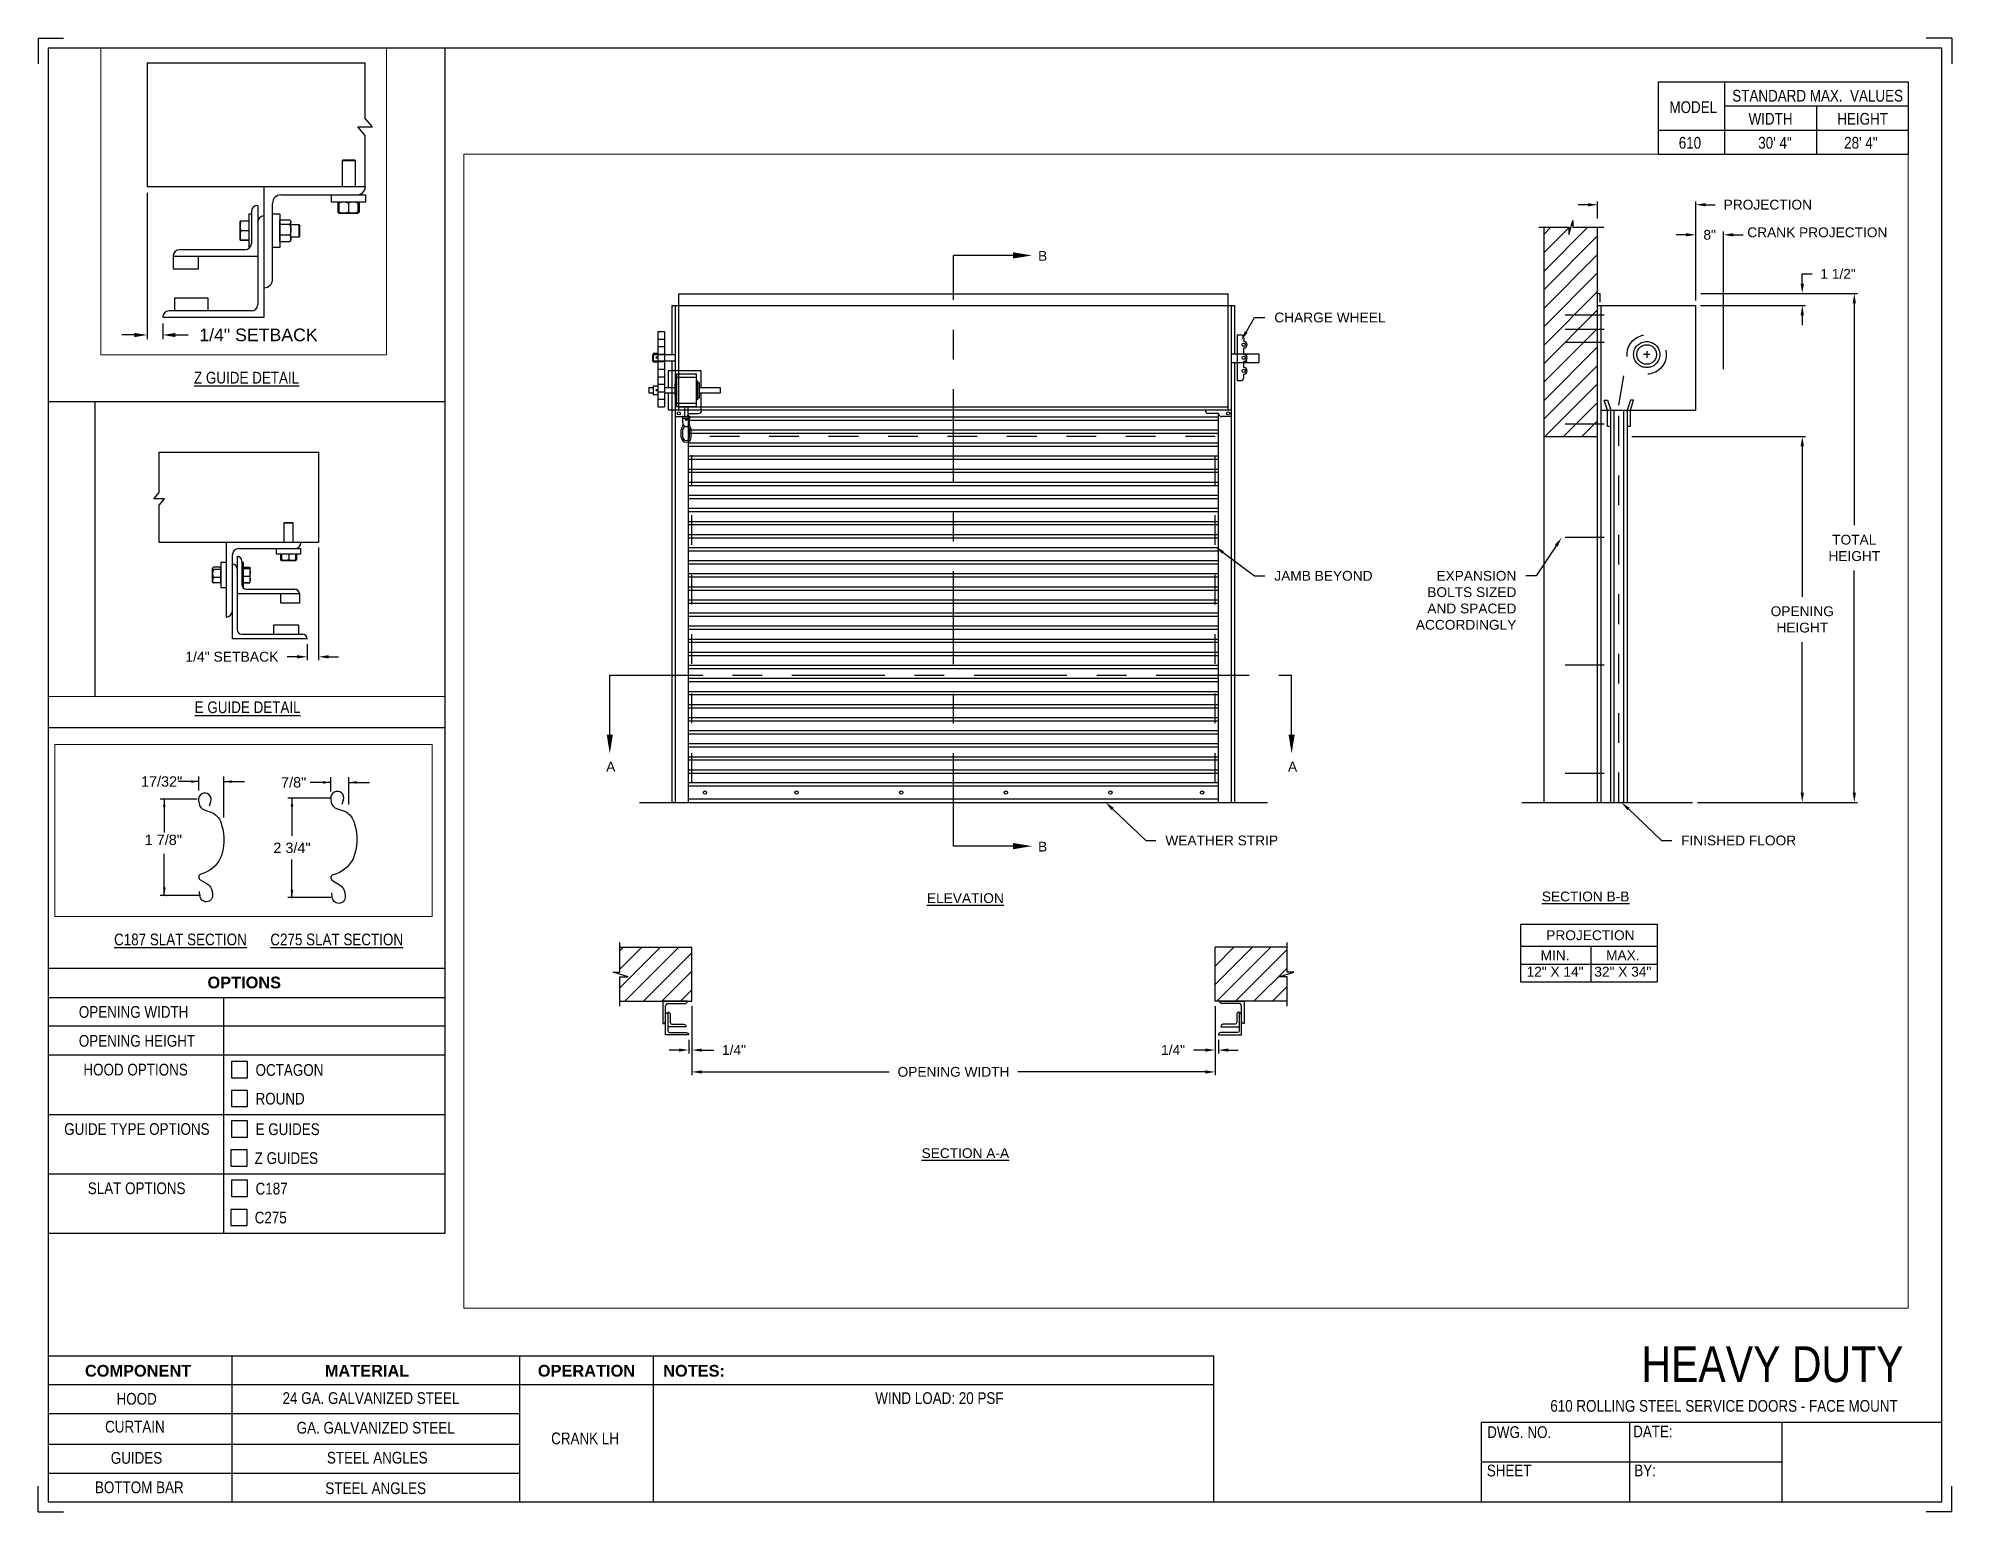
# Paper-space layout '610 CRANK LH' of a CAD drawing. Header units: inches. Extents: x 0.1 to 10.9, y 0.1 to 8.4.
# The model-space entities are those that its viewports show. They can reach past a viewport. Long polylines and large blocks are cut down to what shows.
import ezdxf
from ezdxf import colors
from ezdxf.entities.mleader import LeaderData, LeaderLine
from ezdxf.enums import TextEntityAlignment as Align
from ezdxf.math import Vec2, Vec3

# ---------------------------------------------------------------- set-up
doc = ezdxf.new("R2010")
doc.units = ezdxf.units.IN
doc.header["$LTSCALE"] = 0.25
doc.header["$MEASUREMENT"] = 0
for name, pattern in [('CENTER', [2, 1.25, -0.25, 0.25, -0.25]), ('CENTER2', [1.125, 0.75, -0.125, 0.125, -0.125]), ('HIDDEN', [0.375, 0.25, -0.125])]:
    doc.linetypes.add(name, pattern=pattern)
for name, color, linetype in [('ANNOTATIONS', 1, 'Continuous'), ('CRANK LH', 7, 'Continuous'), ('DETAILS', 4, 'Continuous'), ('SECTION CUTS', 6, 'CENTER'), ('TITLE BLOCK', 7, 'Continuous')]:
    doc.layers.add(name, color=color, linetype=linetype)
doc.styles.add('ARIAL', font='arial.ttf', dxfattribs={"height": 0.09375})
doc.styles.add('CADdetails-DIMENSIONS', font='ARIALN.TTF', dxfattribs={"height": 2.38})
doc.styles.get("Standard").update_dxf_attribs({"font": 'romans.shx'})
doc.dimstyles.new('ARIAL', dxfattribs={"dimtxt": 0.09375, "dimasz": 0.09375, "dimexe": 0.03125, "dimexo": 0.046875, "dimgap": 0.09, "dimtad": 0, "dimtih": 1, "dimtoh": 1, "dimdec": 4, "dimzin": 0, "dimdsep": 46, "dimlunit": 4, "dimtxsty": 'ARIAL', "dimcen": 0.09, "dimadec": 0, "dimazin": 0, "dimtfac": 1, "dimtdec": 4, "dimtix": 1, "dimtofl": 0, "dimtmove": 0, "dimatfit": 3, "dimfxl": 0.18, "dimfrac": 2, "dimtolj": 1, "dimtzin": 0, "dimarcsym": 0})
doc.dimstyles.new('STANDARD$0', dxfattribs={"dimtxt": 0.09375, "dimasz": 0.09375, "dimexe": 0.03125, "dimexo": 0.046875, "dimgap": 0.09, "dimtad": 0, "dimtih": 1, "dimtoh": 1, "dimdec": 4, "dimzin": 0, "dimdsep": 46, "dimtxsty": 'ARIAL', "dimcen": 0.09, "dimadec": 0, "dimazin": 0, "dimtfac": 1, "dimtdec": 4, "dimtofl": 0, "dimtmove": 0, "dimatfit": 1, "dimfxl": 1, "dimtolj": 1, "dimtzin": 0, "dimarcsym": 0})
pattern_1 = [(45, (-7.71918, -31.17125), (-0.08838835, 0.08838835), [])]

psp = doc.layouts.new('610 CRANK LH')

# ---------------------------------------------------------------- texts
at = {"layer": 'TITLE BLOCK', "attachment_point": 2, "style": 'CADdetails-DIMENSIONS'}
for s, width, insert, char_height in [('MODEL', 0.28815, (9.45, 8.068), 0.0664), ('STANDARD MAX.  VALUES', 1.75949, (10.155, 8.133), 0.06641), ('WIDTH', 0.42908, (9.888, 8.002), 0.0664), ('HEIGHT', 0.42908, (10.41, 8.002), 0.0664), ('610', 0.29952, (9.431, 7.866), 0.0664)]:
    psp.add_mtext_dynamic_manual_height_columns(s, width=width, gutter_width=1.363, heights=[0], dxfattribs=dict(at, insert=insert, char_height=char_height))
at = {"layer": 'TITLE BLOCK', "style": 'CADdetails-DIMENSIONS'}
for s, insert, char_height, width, attachment_point in [('30\' 4"', (9.913, 7.866), 0.0664, 1.75949, 2), ('28\' 4"', (10.4, 7.866), 0.0664, 1.75949, 2), ('{\\LZ GUIDE DETAIL}', (1.248, 6.534), 0.06641, 1.75949, 2), ('{\\LE GUIDE DETAIL}', (1.254, 4.665), 0.06641, 1.75949, 2), ('{\\LC187 SLAT SECTION}', (0.873, 3.348), 0.06641, 1.75949, 2), ('{\\LC275 SLAT SECTION}', (1.759, 3.348), 0.06641, 1.75949, 2), ('{\\fArial|b1|i0|c0|p34;OPTIONS}', (1.235, 3.104), 0.06641, 1.75949, 2), ('OPENING WIDTH', (0.297, 2.937), 0.06641, 1.30693, 1), ('OPENING HEIGHT', (0.297, 2.773), 0.06641, 1.30693, 1), ('HOOD OPTIONS', (0.323, 2.61), 0.06641, 1.30693, 1), ('OCTAGON', (1.299, 2.608), 0.0664, 1.23928, 1), ('ROUND', (1.299, 2.445), 0.0664, 1.53035, 1), ('GUIDE TYPE OPTIONS', (0.214, 2.273), 0.06641, 1.30693, 1), ('E GUIDES ', (1.299, 2.272), 0.0664, 1.23928, 1), ('Z GUIDES', (1.294, 2.108), 0.0664, 1.53035, 1), ('SLAT OPTIONS', (0.348, 1.937), 0.06641, 1.30693, 1), ('C187', (1.299, 1.935), 0.0664, 1.23928, 1), ('C275', (1.294, 1.771), 0.0664, 1.53035, 1), ('\\A1;HEAVY DUTY', (10.642, 1.008), 0.20312, 2.03069, 3), ('{\\fArial|b1|i0|c0|p34;COMPONENT}', (0.633, 0.902), 0.06641, 1.75949, 2), ('{\\fArial|b1|i0|c0|p34;MATERIAL}', (1.931, 0.902), 0.06641, 1.75949, 2), ('{\\fArial|b1|i0|c0|p34;OPERATION}', (3.175, 0.902), 0.06641, 1.75949, 2), ('{\\fArial|b1|i0|c0|p34;NOTES:}', (3.785, 0.902), 0.06641, 1.75949, 2), ('HOOD', (0.625, 0.743), 0.0664, 1.75949, 2), ('24 GA. GALVANIZED STEEL', (1.953, 0.747), 0.06641, 1.75949, 2), ('\\pt0.13281;WIND LOAD: 20 PSF', (5.176, 0.747), 0.06641, 3.11182, 2), ('610 ROLLING STEEL SERVICE DOORS - FACE MOUNT', (9.624, 0.703), 0.06641, 2.79915, 2), ('CURTAIN', (0.615, 0.585), 0.0664, 1.75949, 2), ('GA. GALVANIZED STEEL', (1.98, 0.579), 0.06641, 1.75949, 2), ('DWG. NO.', (8.463, 0.554), 0.0664, 1.75949, 2), ('DATE:', (9.221, 0.558), 0.0664, 1.75949, 2), ('\\P\\PCRANK LH', (3.167, 0.74), 0.0664, 1.75949, 2), ('GUIDES', (0.624, 0.408), 0.0664, 1.75949, 2), ('STEEL ANGLES', (1.989, 0.409), 0.06641, 1.75949, 2), ('SHEET', (8.406, 0.336), 0.0664, 1.75949, 2), ('BY:', (9.177, 0.337), 0.0664, 1.75949, 2), ('BOTTOM BAR', (0.64, 0.241), 0.0664, 1.75949, 2), ('STEEL ANGLES', (1.98, 0.236), 0.06641, 1.75949, 2)]:
    psp.add_mtext(s, dxfattribs=dict(at, insert=insert, char_height=char_height, width=width, attachment_point=attachment_point))

msp = doc.modelspace()

# ---------------------------------------------------------------- texts
at = {"layer": 'ANNOTATIONS', "style": 'ARIAL'}
msp.add_text('1 7/8"', height=0.09375, dxfattribs=at).set_placement((170.97856, 235.68036))
at = {"layer": 'ANNOTATIONS', "linetype": 'Continuous', "style": 'ARIAL'}
msp.add_text('2 3/4"', height=0.09375, dxfattribs=at).set_placement((172.3146, 235.65506), align=Align.MIDDLE_CENTER)
at = {"layer": 'ANNOTATIONS', "linetype": 'Continuous', "char_height": 0.09375, "style": 'ARIAL'}
for s, insert, attachment_point in [('\\A1;CRANK PROJECTION', (187.30564, 245.55482), 1), ('7/8"', (172.32987, 236.24821), 5)]:
    msp.add_mtext(s, dxfattribs=dict(at, insert=insert, attachment_point=attachment_point))
at = {"layer": 'ANNOTATIONS', "char_height": 0.09375, "attachment_point": 2, "style": 'ARIAL'}
for s, insert, width in [('{\\LELEVATION}', (179.83306, 239.18997), 3.0834986), ('{\\LSECTION B-B}', (185.76052, 239.20594), 1.3823677), ('{\\LSECTION A-A}', (179.83306, 236.75214), 1.3823677)]:
    msp.add_mtext(s, dxfattribs=dict(at, insert=insert, width=width))
for s, width, insert in [('PROJECTION ', 1.7594917, (185.80652, 238.83522)), ('MIN.\\P12" X 14" ', 0.6711642, (185.4684, 238.64322)), ('MAX.\\P32" X 34"', 0.6567117, (186.11583, 238.64322))]:
    msp.add_mtext_dynamic_manual_height_columns(s, width=width, gutter_width=1.36268, heights=[0], dxfattribs=dict(at, insert=insert))
at = {"layer": 'ANNOTATIONS', "insert": (171.13211, 236.25588), "char_height": 0.09375, "attachment_point": 5, "style": 'ARIAL'}
msp.add_mtext('17/32"', dxfattribs=at)
at = {"layer": 'SECTION CUTS', "style": 'ARIAL'}
for s, p in [('B', (180.52799, 245.23573)), ('A', (176.40066, 240.35322)), ('A', (182.91661, 240.35322)), ('B', (180.52799, 239.58847))]:
    msp.add_text(s, height=0.09375, dxfattribs=at).set_placement(p)

# ---------------------------------------------------------------- blocks, each defined once
blk = doc.blocks.new('*D18')
at = {"layer": 'ANNOTATIONS', "color": 0, "lineweight": -2, "transparency": 16777216}
for p, q in [((170.659, 240.815), (170.659, 239.73)), ((170.774, 239.846), (170.774, 239.73)), ((170.565, 239.762), (170.472, 239.762)), ((170.868, 239.762), (170.962, 239.762))]:
    blk.add_line(p, q, dxfattribs=at)
at = {"layer": 'ANNOTATIONS', "color": 0, "transparency": 16777216}
for points in [[(170.565, 239.777), (170.565, 239.746), (170.659, 239.762)], [(170.868, 239.777), (170.868, 239.746), (170.774, 239.762)]]:
    blk.add_solid(points, dxfattribs=at)
at = {"layer": 'defpoints', "color": 0, "transparency": 16777216}
for p in [(170.659, 240.862), (170.774, 239.893), (170.774, 239.762)]:
    blk.add_point(p, dxfattribs=at)
at = {"layer": 'ANNOTATIONS', "color": 0, "transparency": 16777216, "insert": (171.483, 239.762), "char_height": 0.09375, "attachment_point": 5, "style": 'ARIAL'}
blk.add_mtext('\\A1;1/4" SETBACK', dxfattribs=at)
blk = doc.blocks.new('*D19')
at = {"layer": 'ANNOTATIONS', "color": 0, "lineweight": -2, "transparency": 16777216}
for p, q in [((171.692, 238.101), (171.692, 237.041)), ((171.584, 237.193), (171.584, 237.041)), ((171.49, 237.073), (171.397, 237.073)), ((171.786, 237.073), (171.88, 237.073))]:
    blk.add_line(p, q, dxfattribs=at)
at = {"layer": 'ANNOTATIONS', "color": 0, "transparency": 16777216}
for points in [[(171.49, 237.088), (171.49, 237.057), (171.584, 237.073)], [(171.786, 237.088), (171.786, 237.057), (171.692, 237.073)]]:
    blk.add_solid(points, dxfattribs=at)
at = {"layer": 'defpoints', "color": 0, "transparency": 16777216}
for p in [(171.692, 238.148), (171.584, 237.24), (171.584, 237.073)]:
    blk.add_point(p, dxfattribs=at)
at = {"layer": 'ANNOTATIONS', "color": 0, "transparency": 16777216, "insert": (170.876, 237.073), "char_height": 0.09375, "attachment_point": 5, "style": 'ARIAL'}
blk.add_mtext('\\A1;1/4" SETBACK', dxfattribs=at)
blk = doc.blocks.new('*D13')
at = {"layer": 'ANNOTATIONS', "color": 0, "lineweight": -2, "transparency": 16777216}
for p, q in [((187.831, 245.018), (187.831, 245.111)), ((187.831, 245.111), (187.925, 245.111)), ((186.86, 244.924), (187.862, 244.924)), ((186.86, 244.809), (187.862, 244.809)), ((187.831, 244.715), (187.831, 244.621))]:
    blk.add_line(p, q, dxfattribs=at)
at = {"layer": 'ANNOTATIONS', "color": 0, "transparency": 16777216}
for points in [[(187.815, 245.018), (187.847, 245.018), (187.831, 244.924)], [(187.815, 244.715), (187.847, 244.715), (187.831, 244.809)]]:
    blk.add_solid(points, dxfattribs=at)
at = {"layer": 'defpoints', "color": 0, "transparency": 16777216}
for p in [(186.813, 244.924), (186.813, 244.809), (187.831, 244.924)]:
    blk.add_point(p, dxfattribs=at)
at = {"layer": 'ANNOTATIONS', "color": 0, "transparency": 16777216, "insert": (188.173, 245.111), "char_height": 0.0938, "attachment_point": 5, "style": 'ARIAL'}
blk.add_mtext('\\A1;1 1/2"', dxfattribs=at)
blk = doc.blocks.new('*D20')
at = {"layer": 'ANNOTATIONS', "color": 0, "lineweight": -2, "transparency": 16777216}
for p, q in [((182.22, 238.111), (182.22, 237.659)), ((182.251, 237.789), (182.251, 237.659)), ((182.126, 237.691), (182.012, 237.691)), ((182.345, 237.691), (182.439, 237.691))]:
    blk.add_line(p, q, dxfattribs=at)
at = {"layer": 'ANNOTATIONS', "color": 0, "transparency": 16777216}
for points in [[(182.126, 237.706), (182.126, 237.675), (182.22, 237.691)], [(182.345, 237.706), (182.345, 237.675), (182.251, 237.691)]]:
    blk.add_solid(points, dxfattribs=at)
at = {"layer": 'defpoints', "color": 0, "transparency": 16777216}
for p in [(182.22, 238.158), (182.251, 237.835), (182.251, 237.691)]:
    blk.add_point(p, dxfattribs=at)
at = {"layer": 'ANNOTATIONS', "color": 0, "transparency": 16777216, "insert": (181.818, 237.691), "char_height": 0.0938, "attachment_point": 5, "style": 'ARIAL'}
blk.add_mtext('\\A1;1/4"', dxfattribs=at)
blk = doc.blocks.new('*D21')
at = {"layer": 'ANNOTATIONS', "color": 0, "lineweight": -2, "transparency": 16777216}
for p, q in [((177.22, 238.111), (177.22, 237.659)), ((177.189, 237.789), (177.189, 237.659)), ((177.095, 237.691), (177.001, 237.691)), ((177.314, 237.691), (177.428, 237.691))]:
    blk.add_line(p, q, dxfattribs=at)
at = {"layer": 'ANNOTATIONS', "color": 0, "transparency": 16777216}
for points in [[(177.095, 237.706), (177.095, 237.675), (177.189, 237.691)], [(177.314, 237.706), (177.314, 237.675), (177.22, 237.691)]]:
    blk.add_solid(points, dxfattribs=at)
at = {"layer": 'defpoints', "color": 0, "transparency": 16777216}
for p in [(177.22, 238.158), (177.189, 237.835), (177.189, 237.691)]:
    blk.add_point(p, dxfattribs=at)
at = {"layer": 'ANNOTATIONS', "color": 0, "transparency": 16777216, "insert": (177.622, 237.691), "char_height": 0.0938, "attachment_point": 5, "style": 'ARIAL'}
blk.add_mtext('\\A1;1/4"', dxfattribs=at)
blk = doc.blocks.new('*D17')
at = {"layer": 'ANNOTATIONS', "color": 0, "lineweight": -2, "transparency": 16777216}
for p, q in [((177.22, 238.111), (177.22, 237.45)), ((182.22, 238.111), (182.22, 237.45)), ((177.314, 237.482), (179.104, 237.482)), ((182.126, 237.482), (180.336, 237.482))]:
    blk.add_line(p, q, dxfattribs=at)
at = {"layer": 'ANNOTATIONS', "color": 0, "transparency": 16777216}
for points in [[(177.314, 237.497), (177.314, 237.466), (177.22, 237.482)], [(182.126, 237.497), (182.126, 237.466), (182.22, 237.482)]]:
    blk.add_solid(points, dxfattribs=at)
at = {"layer": 'defpoints', "color": 0, "transparency": 16777216}
for p in [(177.22, 238.158), (182.22, 238.158), (182.22, 237.482)]:
    blk.add_point(p, dxfattribs=at)
at = {"layer": 'ANNOTATIONS', "color": 0, "transparency": 16777216, "insert": (179.72, 237.482), "char_height": 0.09375, "attachment_point": 5, "style": 'ARIAL'}
blk.add_mtext('\\A1;OPENING WIDTH', dxfattribs=at)
blk = doc.blocks.new('*D15')
at = {"layer": 'ANNOTATIONS', "color": 0, "lineweight": -2, "transparency": 16777216}
for p, q in [((187.163, 243.555), (187.862, 243.555)), ((187.831, 243.462), (187.831, 242.024)), ((187.831, 240.152), (187.831, 241.59)), ((186.829, 240.059), (187.862, 240.059))]:
    blk.add_line(p, q, dxfattribs=at)
at = {"layer": 'ANNOTATIONS', "color": 0, "transparency": 16777216}
for points in [[(187.815, 243.462), (187.847, 243.462), (187.831, 243.555)], [(187.815, 240.152), (187.847, 240.152), (187.831, 240.059)]]:
    blk.add_solid(points, dxfattribs=at)
at = {"layer": 'defpoints', "color": 0, "transparency": 16777216}
for p in [(187.116, 243.555), (186.782, 240.059), (187.831, 240.059)]:
    blk.add_point(p, dxfattribs=at)
at = {"layer": 'ANNOTATIONS', "color": 0, "transparency": 16777216, "insert": (187.831, 241.807), "char_height": 0.09375, "attachment_point": 5, "style": 'ARIAL'}
blk.add_mtext('\\A1;OPENING\\PHEIGHT', dxfattribs=at)
blk = doc.blocks.new('*D16')
at = {"layer": 'ANNOTATIONS', "color": 0, "lineweight": -2, "transparency": 16777216}
for p, q in [((187.025, 244.924), (188.359, 244.924)), ((188.328, 244.83), (188.328, 242.709)), ((188.328, 240.152), (188.328, 242.274)), ((186.829, 240.059), (188.359, 240.059))]:
    blk.add_line(p, q, dxfattribs=at)
at = {"layer": 'ANNOTATIONS', "color": 0, "transparency": 16777216}
for points in [[(188.313, 244.83), (188.344, 244.83), (188.328, 244.924)], [(188.313, 240.152), (188.344, 240.152), (188.328, 240.059)]]:
    blk.add_solid(points, dxfattribs=at)
at = {"layer": 'defpoints', "color": 0, "transparency": 16777216}
for p in [(186.978, 244.924), (186.782, 240.059), (188.328, 240.059)]:
    blk.add_point(p, dxfattribs=at)
at = {"layer": 'ANNOTATIONS', "color": 0, "transparency": 16777216, "insert": (188.328, 242.491), "char_height": 0.0938, "attachment_point": 5, "style": 'ARIAL'}
blk.add_mtext('\\A1;TOTAL\\PHEIGHT', dxfattribs=at)
blk = doc.blocks.new('*D14')
at = {"layer": 'ANNOTATIONS', "color": 0, "lineweight": -2, "transparency": 16777216}
for p, q in [((185.875, 245.64), (185.875, 245.803)), ((186.813, 244.856), (186.813, 245.803)), ((185.782, 245.772), (185.688, 245.772)), ((186.907, 245.772), (187, 245.772))]:
    blk.add_line(p, q, dxfattribs=at)
at = {"layer": 'ANNOTATIONS', "color": 0, "transparency": 16777216}
for points in [[(185.782, 245.787), (185.782, 245.756), (185.875, 245.772)], [(186.907, 245.787), (186.907, 245.756), (186.813, 245.772)]]:
    blk.add_solid(points, dxfattribs=at)
at = {"layer": 'defpoints', "color": 0, "transparency": 16777216}
for p in [(186.813, 245.772), (185.875, 245.593), (186.813, 244.809)]:
    blk.add_point(p, dxfattribs=at)
at = {"layer": 'ANNOTATIONS', "color": 0, "transparency": 16777216, "insert": (187.502, 245.772), "char_height": 0.09375, "attachment_point": 5, "style": 'ARIAL'}
blk.add_mtext('\\A1;PROJECTION', dxfattribs=at)
blk = doc.blocks.new('*D22')
at = {"layer": 'ANNOTATIONS', "color": 0, "linetype": 'Continuous', "lineweight": -2, "transparency": 16777216}
for p, q in [((186.813, 244.856), (186.813, 245.515)), ((187.078, 244.199), (187.078, 245.515)), ((186.719, 245.484), (186.625, 245.484)), ((187.172, 245.484), (187.266, 245.484))]:
    blk.add_line(p, q, dxfattribs=at)
at = {"layer": 'ANNOTATIONS', "color": 0, "linetype": 'Continuous', "transparency": 16777216}
for points in [[(186.719, 245.5), (186.719, 245.469), (186.813, 245.484)], [(187.172, 245.5), (187.172, 245.469), (187.078, 245.484)]]:
    blk.add_solid(points, dxfattribs=at)
at = {"layer": 'defpoints', "color": 0, "linetype": 'Continuous', "transparency": 16777216}
for p in [(187.078, 245.484), (186.813, 244.809), (187.078, 244.152)]:
    blk.add_point(p, dxfattribs=at)
at = {"layer": 'ANNOTATIONS', "color": 0, "linetype": 'Continuous', "transparency": 16777216, "insert": (186.946, 245.484), "char_height": 0.0938, "attachment_point": 5, "style": 'ARIAL'}
blk.add_mtext('\\A1;8"', dxfattribs=at)

# ---------------------------------------------------------------- dimensions: what is measured, and where the dimension line sits
at = {"layer": 'ANNOTATIONS'}
for base, p1, p2, text, dimstyle, picture, middle in [((186.81293, 245.77181), (185.87543, 245.59318), (186.81293, 244.80873), 'PROJECTION', 'STANDARD$0', '*D14', (187.50204, 245.77181)), ((177.18871, 237.69054), (177.21996, 238.15788), (177.18871, 237.8354), '1/4"', 'ARIAL', '*D21', (177.62175, 237.69054)), ((182.21996, 237.48158), (177.21996, 238.15788), (182.21996, 238.15788), 'OPENING WIDTH', 'STANDARD$0', '*D17', (179.71996, 237.48158)), ((182.25121, 237.69054), (182.21996, 238.15788), (182.25121, 237.8354), '1/4"', 'ARIAL', '*D20', (181.81817, 237.69054))]:
    dim = msp.add_linear_dim(base=base, p1=p1, p2=p2, text=text, dimstyle=dimstyle, dxfattribs=at)
    dim.commit()
    dim.dimension.update_dxf_attribs({"geometry": picture, "text_midpoint": middle, "dimtype": 160})
at = {"layer": 'ANNOTATIONS', "linetype": 'Continuous'}
dim = msp.add_linear_dim(base=(187.07828, 245.48418), p1=(186.81293, 244.80873), p2=(187.07828, 244.15248), text='8"', dimstyle='ARIAL', dxfattribs=at)
dim.commit()
dim.dimension.update_dxf_attribs({"geometry": '*D22', "text_midpoint": (186.94561, 245.48418), "dimtype": 160})
at = {"layer": 'ANNOTATIONS'}
for base, p1, p2, text, picture, middle in [((187.83097, 244.92377), (186.81293, 244.80873), (186.81293, 244.92377), '1 1/2"', '*D13', (188.17341, 245.11127)), ((188.3282, 240.05873), (186.97805, 244.92377), (186.78168, 240.05873), 'TOTAL\\PHEIGHT', '*D16', (188.3282, 242.49125)), ((187.83097, 240.05873), (187.11601, 243.55536), (186.78168, 240.05873), 'OPENING\\PHEIGHT', '*D15', (187.83097, 241.80704))]:
    dim = msp.add_linear_dim(base=base, p1=p1, p2=p2, angle=90, text=text, dimstyle='STANDARD$0', dxfattribs=at)
    dim.commit()
    dim.dimension.update_dxf_attribs({"geometry": picture, "text_midpoint": middle})
dim = msp.add_linear_dim(base=(170.77434, 239.76161), p1=(170.65901, 240.86184), p2=(170.77434, 239.89309), text='1/4" SETBACK', dimstyle='STANDARD$0', override={"dimarcsym": 1}, dxfattribs=at)
dim.commit()
dim.dimension.update_dxf_attribs({"geometry": '*D18', "text_midpoint": (171.48273, 239.76161), "dimtype": 160})
dim = msp.add_linear_dim(base=(171.58419, 237.07275), p1=(171.69231, 238.14833), p2=(171.58419, 237.24013), angle=180, text='1/4" SETBACK', dimstyle='STANDARD$0', override={"dimarcsym": 1}, dxfattribs=at)
dim.commit()
dim.dimension.update_dxf_attribs({"geometry": '*D19', "text_midpoint": (170.8758, 237.07275)})

# ---------------------------------------------------------------- hatches: boundary and pattern name
at = {"layer": 'CRANK LH', "linetype": 'Continuous'}
h = msp.add_hatch(dxfattribs=at)
h.set_pattern_fill('ANSI31', color=256, style=0)
h.set_pattern_definition([(45, (-7.71918, -31.55963), (-0.088388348, 0.088388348), [])])
h.paths.add_polyline_path([(185.87543, 244.82249), (185.87543, 245.55708), (185.63894, 245.55708), (185.63894, 245.62174), (185.60052, 245.48838), (185.60052, 245.55708), (185.3598, 245.55708), (185.3598, 245.00678)])
h.paths.add_polyline_path([(185.3598, 245.00678), (185.3598, 243.55536), (185.87543, 243.55536), (185.87543, 244.80873), (185.87543, 244.82249)])
at = {"layer": 'CRANK LH'}
h = msp.add_hatch(dxfattribs=at)
h.set_pattern_fill('ANSI31', color=256, style=0)
h.set_pattern_definition(pattern_1)
h.paths.add_polyline_path([(177.21996, 238.6735), (176.53246, 238.6735), (176.53246, 238.4363), (176.46836, 238.4363), (176.61043, 238.3894), (176.53246, 238.3894), (176.53246, 238.15788), (177.21996, 238.15788), (177.21996, 238.32038)])
h = msp.add_hatch(dxfattribs=at)
h.set_pattern_fill('ANSI31', color=256, style=0)
h.set_pattern_definition(pattern_1)
h.paths.add_polyline_path([(182.97156, 238.4363), (182.90746, 238.4363), (182.90746, 238.6735), (182.21996, 238.6735), (182.21996, 238.15788), (182.23813, 238.15788), (182.90746, 238.15788), (182.90746, 238.3894), (182.82949, 238.3894)])

# ---------------------------------------------------------------- linework, layer by layer
at = {"linetype": 'Continuous'}
msp.add_line((185.15045, 240.05873), (186.78168, 240.05873), dxfattribs=at)
at = {"layer": 'ANNOTATIONS'}
for p, q in [((186.8598, 244.80873), (187.86222, 244.80873)), ((186.20355, 243.55536), (187.86222, 243.55536)), ((185.13783, 238.89465), (185.13783, 238.34328)), ((185.13783, 238.89465), (186.4456, 238.89465)), ((186.4456, 238.89465), (186.4456, 238.34328)), ((185.13783, 238.68318), (186.4456, 238.68318)), ((185.81068, 238.68318), (185.81068, 238.34328)), ((185.13783, 238.51323), (186.4456, 238.51323)), ((185.13783, 238.34328), (186.4456, 238.34328)), ((171.46897, 236.25588), (171.28147, 236.25588)), ((171.46897, 236.17413), (171.46897, 236.30276)), ((171.69634, 235.92859), (171.69634, 236.30276)), ((171.69634, 236.25588), (171.88384, 236.25588)), ((171.45543, 236.09482), (171.11793, 236.09482)), ((171.15641, 236.09482), (171.15641, 235.79325)), ((171.15641, 235.22294), (171.15641, 235.60013)), ((171.48356, 235.22294), (171.11793, 235.22294))]:
    msp.add_line(p, q, dxfattribs=at)
at = {"layer": 'ANNOTATIONS', "linetype": 'ByBlock'}
for p, q in [((172.66672, 236.24821), (172.47922, 236.24821)), ((172.66672, 236.16646), (172.66672, 236.29509)), ((172.83124, 236.0481), (172.83124, 236.29509)), ((172.83124, 236.24821), (173.01874, 236.24821)), ((172.66589, 236.10508), (172.27796, 236.10508)), ((172.3146, 236.10508), (172.3146, 235.76206)), ((172.3146, 235.20505), (172.3146, 235.54807)), ((172.66589, 235.20505), (172.27796, 235.20505))]:
    msp.add_line(p, q, dxfattribs=at)
at = {"layer": 'ANNOTATIONS'}
for p in [(171.15641, 235.29744), (171.17418, 235.22294)]:
    msp.add_point(p, dxfattribs=at)
at = {"layer": 'ANNOTATIONS', "linetype": 'ByBlock'}
msp.add_point((172.3146, 235.20505), dxfattribs=at)
at = {"layer": 'ANNOTATIONS'}
for points in [[(187.81535, 244.71498), (187.8466, 244.71498), (187.83097, 244.80873)], [(187.81535, 243.46161), (187.8466, 243.46161), (187.83097, 243.55536)], [(171.39865, 236.24416), (171.39865, 236.2676), (171.46897, 236.25588)], [(171.76666, 236.2676), (171.76666, 236.24416), (171.69634, 236.25588)], [(171.16813, 236.02449), (171.14469, 236.02449), (171.15641, 236.09482)], [(171.16813, 235.29326), (171.14469, 235.29326), (171.15641, 235.22294)]]:
    msp.add_solid(points, dxfattribs=at)
at = {"layer": 'ANNOTATIONS', "linetype": 'ByBlock'}
for points in [[(172.5964, 236.23649), (172.5964, 236.25993), (172.66672, 236.24821)], [(172.90156, 236.25993), (172.90156, 236.23649), (172.83124, 236.24821)], [(172.32632, 236.02898), (172.30288, 236.02898), (172.3146, 236.0993)], [(172.32632, 235.27537), (172.30288, 235.27537), (172.3146, 235.20505)]]:
    msp.add_solid(points, dxfattribs=at)
at = {"layer": 'CRANK LH', "linetype": 'Continuous'}
for p, q in [((185.31342, 245.55708), (185.60052, 245.55708)), ((185.3598, 245.55708), (185.3598, 240.05873)), ((185.60052, 245.48838), (185.63894, 245.62174)), ((185.60052, 245.55708), (185.60052, 245.48838)), ((185.63894, 245.62174), (185.63894, 245.55708)), ((185.63894, 245.55708), (185.93413, 245.55708)), ((185.87543, 240.05873), (185.87543, 245.55708)), ((182.34496, 244.80873), (182.3684, 244.80873)), ((185.87543, 244.92377), (185.89683, 244.92377)), ((185.87543, 244.80873), (186.81293, 244.80873)), ((185.89683, 244.92377), (185.89683, 244.84151)), ((185.90668, 244.80873), (185.90668, 240.05873)), ((186.81293, 243.80873), (186.81293, 244.80873)), ((182.4309, 244.52748), (182.4309, 244.08998)), ((182.4309, 244.52748), (182.46215, 244.52748)), ((182.4934, 244.49623), (182.4934, 244.46498)), ((182.4934, 244.33998), (182.4934, 244.40248)), ((176.84496, 244.33998), (177.06371, 244.33998)), ((176.84496, 244.27748), (176.84496, 244.33998)), ((177.06371, 244.27748), (176.84496, 244.27748)), ((182.52465, 244.33998), (182.4934, 244.33998)), ((182.4934, 244.27748), (182.52465, 244.27748)), ((182.4934, 244.21498), (182.4934, 244.27748)), ((176.9934, 244.18583), (176.9934, 244.02428)), ((177.07152, 244.15458), (177.07152, 243.84208)), ((177.25902, 244.15458), (177.25902, 243.84208)), ((177.3059, 244.18583), (177.3059, 244.02428)), ((182.4934, 244.12123), (182.4934, 244.15248)), ((176.9934, 243.97238), (176.9934, 243.81083)), ((177.0559, 244.05553), (177.0559, 243.94113)), ((177.27465, 244.08678), (177.27465, 243.90988)), ((177.29027, 244.07116), (177.29027, 243.92551)), ((177.3059, 243.97238), (177.3059, 243.81083)), ((182.4309, 244.08998), (182.46215, 244.08998)), ((177.09496, 243.83998), (182.34496, 243.83998)), ((177.14965, 243.84208), (177.14965, 243.74833)), ((177.1809, 243.84208), (177.1809, 243.74833)), ((185.96918, 243.80873), (185.93793, 243.90248)), ((185.93793, 243.90248), (185.96918, 243.90248)), ((185.96918, 243.90248), (186.00043, 243.80873)), ((186.18793, 243.90248), (186.15668, 243.80873)), ((186.18793, 243.80873), (186.21918, 243.90248)), ((186.21918, 243.90248), (186.18793, 243.90248)), ((177.13402, 243.68235), (177.13402, 243.73271)), ((177.13402, 243.73271), (177.19652, 243.73271)), ((177.19652, 243.68235), (177.19652, 243.73271)), ((185.90668, 243.80873), (186.81293, 243.80873)), ((185.96918, 243.65248), (185.96918, 243.80873)), ((186.00043, 240.05873), (186.00043, 243.80873)), ((186.03168, 243.80873), (186.03168, 240.05873)), ((186.12543, 240.05873), (186.12543, 243.80873)), ((186.15668, 243.80873), (186.15668, 240.05873)), ((186.18793, 243.65248), (186.18793, 243.80873)), ((177.11839, 243.54879), (177.11839, 243.61985)), ((177.19651, 243.54878), (177.19651, 243.61984)), ((177.21214, 243.54878), (177.21214, 243.61984)), ((185.3598, 243.55536), (185.87543, 243.55536)), ((186.00043, 243.65248), (185.96918, 243.65248)), ((186.18793, 243.65248), (186.15668, 243.65248)), ((176.53246, 238.4363), (176.53246, 238.72038)), ((182.90746, 238.4363), (182.90746, 238.72038)), ((176.61043, 238.3894), (176.46836, 238.4363)), ((176.46836, 238.4363), (176.53246, 238.4363)), ((182.82949, 238.3894), (182.97156, 238.4363)), ((182.97156, 238.4363), (182.90746, 238.4363)), ((176.53246, 238.111), (176.53246, 238.3894)), ((176.53246, 238.3894), (176.61043, 238.3894)), ((182.90746, 238.3894), (182.82949, 238.3894)), ((182.90746, 238.111), (182.90746, 238.3894)), ((176.96658, 237.8354), (176.96658, 238.10266)), ((182.47334, 237.8354), (182.47334, 238.10266))]:
    msp.add_line(p, q, dxfattribs=at)
at = {"layer": 'CRANK LH'}
for p, q in [((177.03246, 244.33998), (177.03246, 244.80873)), ((177.03246, 244.80873), (182.40746, 244.80873)), ((177.06371, 240.05873), (177.06371, 244.80873)), ((177.09496, 243.80873), (177.09496, 244.92005)), ((177.09496, 244.92005), (182.34496, 244.92005)), ((182.34496, 243.80873), (182.34496, 244.92005)), ((182.37621, 240.05873), (182.37621, 244.80873)), ((182.40746, 244.34804), (182.40746, 244.80873)), ((176.89425, 244.5597), (176.95645, 244.5597)), ((176.89425, 244.5597), (176.89425, 243.8397)), ((176.95645, 244.5597), (176.95645, 243.8397)), ((176.89425, 244.4877), (176.95645, 244.4877)), ((176.89425, 244.4157), (176.95645, 244.4157)), ((176.85055, 244.35014), (176.85055, 244.26731)), ((176.89425, 244.35014), (176.85055, 244.35014)), ((176.89425, 244.26731), (176.85055, 244.26731)), ((176.89425, 244.3437), (176.95645, 244.3437)), ((176.89425, 244.2717), (176.95645, 244.2717)), ((177.03246, 240.05873), (177.03246, 244.27748)), ((182.37621, 244.34804), (182.6371, 244.34804)), ((182.37621, 244.2652), (182.6371, 244.2652)), ((182.40746, 240.05873), (182.40746, 244.2652)), ((182.6371, 244.34804), (182.6371, 244.2652)), ((176.89425, 244.1997), (176.95645, 244.1997)), ((176.89425, 244.1277), (176.95645, 244.1277)), ((176.9934, 244.18583), (177.3059, 244.18583)), ((177.07152, 244.15458), (177.25902, 244.15458)), ((177.07152, 244.12333), (177.25902, 244.12333)), ((176.80819, 244.02428), (176.80819, 243.97238)), ((176.80819, 244.02428), (176.85055, 244.02428)), ((176.80819, 243.97238), (176.85055, 243.97238)), ((176.89425, 244.03764), (176.85055, 244.03764)), ((176.85055, 244.03764), (176.85055, 243.95481)), ((176.89425, 243.95481), (176.85055, 243.95481)), ((176.89425, 244.0557), (176.95645, 244.0557)), ((176.89425, 243.9837), (176.95645, 243.9837)), ((176.95645, 244.02428), (177.0559, 244.02428)), ((176.95645, 243.97238), (177.0559, 243.97238)), ((177.0559, 244.05553), (177.07152, 244.05553)), ((177.25902, 244.08678), (177.27465, 244.08678)), ((177.27465, 244.07116), (177.29027, 244.07116)), ((177.29027, 244.02428), (177.4911, 244.02428)), ((177.29027, 243.97238), (177.4911, 243.97238)), ((177.4911, 244.02428), (177.4911, 243.97238)), ((176.89425, 243.9117), (176.95645, 243.9117)), ((176.89425, 243.8397), (176.95645, 243.8397)), ((177.0559, 243.94113), (177.07152, 243.94113)), ((177.07152, 243.87333), (177.25902, 243.87333)), ((177.07152, 243.84208), (177.25902, 243.84208)), ((177.25902, 243.90988), (177.27465, 243.90988)), ((177.27465, 243.92551), (177.29027, 243.92551)), ((176.9934, 243.81083), (177.14965, 243.81083)), ((182.37621, 243.80873), (177.06371, 243.80873)), ((177.06371, 243.74623), (177.15746, 243.74623)), ((177.13402, 243.74833), (177.19652, 243.74833)), ((177.1809, 243.81083), (177.3059, 243.81083)), ((177.18871, 240.05873), (177.18871, 243.77748)), ((177.18871, 243.77748), (177.28246, 243.77748)), ((177.18871, 243.74505), (182.25121, 243.74505)), ((177.18871, 243.7138), (182.25121, 243.7138)), ((182.25121, 243.77748), (182.15746, 243.77748)), ((182.25121, 240.05873), (182.25121, 243.77748)), ((182.37621, 243.74623), (182.28246, 243.74623)), ((177.13401, 243.54879), (177.13401, 243.61985)), ((177.18871, 243.62005), (182.25121, 243.62005)), ((177.18871, 243.5888), (182.25121, 243.5888)), ((177.18871, 243.49505), (182.25121, 243.49505)), ((177.18871, 243.4638), (182.25121, 243.4638)), ((177.18871, 243.37005), (182.25121, 243.37005)), ((177.18871, 243.3388), (182.25121, 243.3388)), ((177.18871, 243.24505), (182.25121, 243.24505)), ((177.18871, 243.2138), (182.25121, 243.2138)), ((177.18871, 243.12005), (182.25121, 243.12005)), ((177.18871, 243.0888), (182.25121, 243.0888)), ((177.18871, 242.99505), (182.25121, 242.99505)), ((177.18871, 242.9638), (182.25121, 242.9638)), ((177.18871, 242.87005), (182.25121, 242.87005)), ((177.18871, 242.8388), (182.25121, 242.8388)), ((177.18871, 242.74505), (182.25121, 242.74505)), ((177.18871, 242.7138), (182.25121, 242.7138)), ((177.18871, 242.62005), (182.25121, 242.62005)), ((177.18871, 242.5888), (182.25121, 242.5888)), ((177.18871, 242.49505), (182.25121, 242.49505)), ((177.18871, 242.4638), (182.25121, 242.4638)), ((177.18871, 242.37005), (182.25121, 242.37005)), ((177.18871, 242.3388), (182.25121, 242.3388)), ((177.18871, 242.24505), (182.25121, 242.24505)), ((177.18871, 242.2138), (182.25121, 242.2138)), ((177.18871, 242.12005), (182.25121, 242.12005)), ((177.18871, 242.0888), (182.25121, 242.0888)), ((177.18871, 241.99505), (182.25121, 241.99505)), ((177.18871, 241.9638), (182.25121, 241.9638)), ((177.18871, 241.87005), (182.25121, 241.87005)), ((177.18871, 241.8388), (182.25121, 241.8388)), ((177.18871, 241.74505), (182.25121, 241.74505)), ((177.18871, 241.7138), (182.25121, 241.7138)), ((177.18871, 241.62005), (182.25121, 241.62005)), ((177.18871, 241.5888), (182.25121, 241.5888)), ((177.18871, 241.49505), (182.25121, 241.49505)), ((177.18871, 241.4638), (182.25121, 241.4638)), ((177.18871, 241.37005), (182.25121, 241.37005)), ((177.18871, 241.3388), (182.25121, 241.3388)), ((177.18871, 241.24505), (182.25121, 241.24505)), ((177.18871, 241.2138), (182.25121, 241.2138)), ((177.18871, 241.12005), (182.25121, 241.12005)), ((177.18871, 241.0888), (182.25121, 241.0888)), ((177.18871, 240.99505), (182.25121, 240.99505)), ((177.18871, 240.9638), (182.25121, 240.9638)), ((177.18871, 240.87005), (182.25121, 240.87005)), ((177.18871, 240.8388), (182.25121, 240.8388)), ((177.18871, 240.74505), (182.25121, 240.74505)), ((177.18871, 240.7138), (182.25121, 240.7138)), ((177.18871, 240.62005), (182.25121, 240.62005)), ((177.18871, 240.5888), (182.25121, 240.5888)), ((177.18871, 240.49505), (182.25121, 240.49505)), ((177.18871, 240.4638), (182.25121, 240.4638)), ((177.18871, 240.37005), (182.25121, 240.37005)), ((177.18871, 240.3388), (182.25121, 240.3388)), ((182.25121, 240.24505), (177.18871, 240.24505)), ((182.25121, 240.2138), (177.18871, 240.2138)), ((176.71996, 240.05873), (182.71996, 240.05873)), ((182.25121, 240.08998), (177.18871, 240.08998)), ((176.53246, 238.6735), (177.21996, 238.6735)), ((177.21996, 238.15788), (177.21996, 238.6735)), ((182.21996, 238.15788), (182.21996, 238.6735)), ((182.90746, 238.6735), (182.21996, 238.6735)), ((176.53246, 238.15788), (177.21996, 238.15788)), ((182.90746, 238.15788), (182.21996, 238.15788))]:
    msp.add_line(p, q, dxfattribs=at)
at = {"layer": 'CRANK LH', "linetype": 'CENTER2', "ltscale": 0.7}
for p, q in [((185.93793, 244.71498), (185.53168, 244.71498)), ((185.93793, 244.57938), (185.53168, 244.57938)), ((185.93793, 244.45322), (185.53168, 244.45322)), ((185.93793, 243.67399), (185.53168, 243.67399)), ((185.93793, 242.58998), (185.53168, 242.58998)), ((185.93793, 241.37123), (185.53168, 241.37123)), ((185.93793, 240.33368), (185.53168, 240.33368))]:
    msp.add_line(p, q, dxfattribs=at)
at = {"layer": 'CRANK LH', "linetype": 'HIDDEN'}
for p, q in [((186.07721, 243.85662), (186.15933, 244.34012)), ((186.07721, 240.05873), (186.07721, 243.85662)), ((177.21996, 240.24623), (177.21996, 243.55536)), ((182.21996, 243.55536), (177.21996, 243.55536)), ((182.21996, 240.24623), (182.21996, 243.55536))]:
    msp.add_line(p, q, dxfattribs=at)
at = {"layer": 'CRANK LH', "linetype": 'CENTER'}
for p, q in [((186.37543, 244.33998), (186.31293, 244.33998)), ((186.34418, 244.37123), (186.34418, 244.30873))]:
    msp.add_line(p, q, dxfattribs=at)
at = {"layer": 'CRANK LH'}
for points in [[(176.88577, 244.31106), (176.88431, 244.31359), (176.88139, 244.31359), (176.87993, 244.31106), (176.88139, 244.30853), (176.88431, 244.30853)], [(176.88577, 243.99856), (176.88431, 244.00109), (176.88139, 244.00109), (176.87993, 243.99856), (176.88139, 243.99603), (176.88431, 243.99603)]]:
    msp.add_lwpolyline(points, close=True, dxfattribs=at)
at = {"layer": 'CRANK LH', "linetype": 'Continuous'}
for points in [[(176.96658, 238.10266, -0.23306277), (176.98221, 238.13436), (177.15217, 238.13436, 0.41421356), (177.17569, 238.15788), (176.94307, 238.15788), (176.94307, 237.94318, 0.41421356), (176.96658, 237.96669)], [(182.47334, 238.10266, 0.23306277), (182.45771, 238.13436), (182.28775, 238.13436, -0.41421356), (182.26423, 238.15788), (182.49685, 238.15788), (182.49685, 237.94318, -0.41421356), (182.47334, 237.96669)], [(176.99009, 238.05456), (176.99009, 237.87453, 0.41421356), (177.00572, 237.85891), (177.1652, 237.85891, -0.41421356), (177.18871, 237.8354), (176.96658, 237.8354)], [(176.96658, 238.04772, -0.41421356), (176.99009, 238.02421)], [(176.99009, 238.05456, -0.41421356), (177.0136, 238.03105), (177.0136, 237.95278, 0.41421356), (177.02923, 237.93715), (177.14169, 237.93715, -0.41421356), (177.1652, 237.91364), (176.99009, 237.91364)], [(182.44983, 238.05456), (182.44983, 237.87453, -0.41421356), (182.4342, 237.85891), (182.27472, 237.85891, 0.41421356), (182.25121, 237.8354), (182.47334, 237.8354)], [(182.44983, 238.05456, 0.41421356), (182.42632, 238.03105), (182.42632, 237.95278, -0.41421356), (182.41069, 237.93715), (182.29823, 237.93715, 0.41421356), (182.27472, 237.91364), (182.44983, 237.91364)], [(182.47334, 238.04772, 0.41421356), (182.44983, 238.02421)]]:
    msp.add_lwpolyline(points, format="xyb", dxfattribs=at)
at = {"layer": 'CRANK LH', "linetype": 'HIDDEN'}
msp.add_circle((186.34418, 244.33998), 0.1875, dxfattribs=at)
at = {"layer": 'CRANK LH'}
for centre, radius in [((182.4934, 244.43373), 0.01562), ((176.88285, 244.31106), 0.0057), ((182.4934, 244.30873), 0.01562), ((182.4934, 244.18373), 0.01562), ((176.88285, 243.99856), 0.0057), ((177.09496, 243.77748), 0.01562), ((182.34496, 243.77748), 0.01562)]:
    msp.add_circle(centre, radius, dxfattribs=at)
at = {"layer": 'CRANK LH', "linetype": 'CENTER'}
for radius in [0.125, 0.09375]:
    msp.add_circle((186.34418, 244.33998), radius, dxfattribs=at)
at = {"layer": 'CRANK LH', "linetype": 'Continuous'}
for centre, radius in [((177.16527, 243.71708), 0.00781), ((177.34496, 240.15248), 0.01562), ((178.21996, 240.15248), 0.01562), ((179.21996, 240.15248), 0.01562), ((180.21996, 240.15248), 0.01562), ((181.21996, 240.15248), 0.01562), ((182.09496, 240.15248), 0.01562)]:
    msp.add_circle(centre, radius, dxfattribs=at)
for centre, start, end in [((182.46215, 244.49623), 0, 90), ((182.4934, 244.43373), 270, 90), ((182.4934, 244.30873), 270, 90), ((182.46215, 244.12123), 270, 0), ((182.4934, 244.18373), 270, 90), ((177.15746, 243.77748), 270, 0), ((177.28246, 243.80873), 270, 0), ((182.15746, 243.80873), 180, 270), ((182.28246, 243.77748), 180, 270)]:
    msp.add_arc(centre, 0.03125, start, end, dxfattribs=at)
at = {"layer": 'CRANK LH'}
for centre, radius, start, end in [((177.13402, 243.74052), 0.00781, 89.996489, 269.996489), ((177.10428, 243.66868), 0.03125, 321.314302, 12.632115), ((177.16527, 243.68234), 0.03125, 179.996489, 359.996489), ((177.22625, 243.66867), 0.03125, 167.360864, 218.678677), ((177.19652, 243.74052), 0.00781, 269.996489, 89.996489), ((177.16526, 243.61984), 0.04688, 141.314302, 179.996489), ((177.16526, 243.54878), 0.04688, 179.996489, 359.996489), ((177.16526, 243.61984), 0.03125, 359.996489, 179.996489), ((177.16526, 243.54878), 0.03125, 179.996489, 359.996489), ((177.16526, 243.61984), 0.04688, 359.996489, 38.678677)]:
    msp.add_arc(centre, radius, start, end, dxfattribs=at)
at = {"layer": 'CRANK LH', "linetype": 'ByBlock'}
msp.add_point((177.21996, 243.37123), dxfattribs=at)
at = {"layer": 'defpoints'}
msp.add_lwpolyline([(189.05875, 234.44685), (169.58887, 234.44685), (169.58887, 247.18196), (189.05875, 247.18196)], close=True, dxfattribs=at)
at = {"layer": 'DETAILS'}
for p, q in [((172.21802, 241.30234), (172.32668, 241.30234)), ((172.27235, 241.23909), (172.21802, 241.30234)), ((172.32668, 241.30234), (172.27235, 241.36559)), ((172.11086, 241.05859), (172.10625, 241.05398)), ((172.10625, 240.86184), (172.10625, 241.05398)), ((172.10625, 241.05398), (172.2, 241.05398)), ((172.11086, 241.05859), (172.1954, 241.05859)), ((172.1954, 241.05859), (172.2, 241.05398)), ((172.2, 241.05398), (172.2, 240.86184)), ((171.52434, 239.89309), (171.52434, 240.86184)), ((171.47746, 240.72121), (171.47746, 239.98684)), ((171.58684, 240.17434), (171.58684, 240.73684)), ((171.64934, 240.79934), (172.27434, 240.79934)), ((172.02434, 240.74609), (172.02434, 240.79934)), ((172.27434, 240.74609), (172.02434, 240.74609)), ((172.07335, 240.73851), (172.07028, 240.73671)), ((172.07028, 240.73671), (172.07028, 240.67234)), ((172.07244, 240.73671), (172.07244, 240.67234)), ((172.07587, 240.74337), (172.07886, 240.74594)), ((172.07903, 240.73799), (172.07639, 240.73671)), ((172.07639, 240.73671), (172.07639, 240.67234)), ((172.07903, 240.73671), (172.07903, 240.67234)), ((172.14934, 240.73671), (172.14934, 240.67234)), ((172.21965, 240.73671), (172.21965, 240.67234)), ((172.22228, 240.73671), (172.22228, 240.67234)), ((172.22624, 240.73671), (172.22624, 240.67234)), ((172.2284, 240.73671), (172.2284, 240.67234)), ((172.27434, 240.79934), (172.27434, 240.74609)), ((171.34659, 240.60403), (171.3466, 240.60404)), ((171.34659, 240.60403), (171.34659, 240.60403)), ((171.34659, 240.4634), (171.34659, 240.60403)), ((171.41209, 240.60592), (171.35287, 240.60592)), ((171.41209, 240.60519), (171.35287, 240.60519)), ((171.41209, 240.60515), (171.35287, 240.60515)), ((171.41209, 240.60493), (171.35287, 240.60493)), ((171.41209, 240.60409), (171.35287, 240.60409)), ((171.41209, 240.65871), (171.43059, 240.65871)), ((171.41209, 240.65871), (171.41209, 240.40871)), ((171.43059, 240.67434), (171.43059, 240.43996)), ((171.58684, 240.65871), (171.64009, 240.65871)), ((171.64009, 240.65871), (171.64009, 240.40871)), ((171.64009, 240.60403), (171.64209, 240.60403)), ((171.64209, 240.45321), (171.64209, 240.61421)), ((171.64209, 240.61421), (171.71384, 240.61421)), ((171.64209, 240.58311), (171.71384, 240.58311)), ((171.71821, 240.60983), (171.72321, 240.60403)), ((171.72321, 240.4634), (171.72321, 240.60403)), ((171.72321, 240.58059), (171.78248, 240.58059)), ((171.78248, 240.58059), (171.78709, 240.57598)), ((171.78248, 240.58059), (171.78248, 240.48684)), ((171.78709, 240.57598), (171.78709, 240.49144)), ((172.07335, 240.67054), (172.07028, 240.67234)), ((172.07681, 240.66999), (172.07244, 240.67234)), ((172.07903, 240.66296), (172.07587, 240.66569)), ((172.07903, 240.67106), (172.07639, 240.67234)), ((172.07903, 240.66296), (172.21965, 240.66296)), ((171.34659, 240.4634), (171.34659, 240.4634)), ((171.3466, 240.46337), (171.3466, 240.46338)), ((171.34661, 240.46337), (171.3466, 240.46337)), ((171.34664, 240.46332), (171.34661, 240.46337)), ((171.35264, 240.46334), (171.35287, 240.46249)), ((171.35264, 240.46233), (171.35287, 240.4615)), ((171.41209, 240.53385), (171.35287, 240.53385)), ((171.41209, 240.46347), (171.35287, 240.46347)), ((171.41209, 240.46333), (171.35287, 240.46333)), ((171.41209, 240.46249), (171.35287, 240.46249)), ((171.41209, 240.46228), (171.35287, 240.46228)), ((171.41209, 240.46224), (171.35287, 240.46224)), ((171.41209, 240.4615), (171.35287, 240.4615)), ((171.64209, 240.4634), (171.64009, 240.4634)), ((171.64209, 240.50261), (171.71384, 240.50261)), ((171.64209, 240.45321), (171.71384, 240.45321)), ((171.72321, 240.4634), (171.71821, 240.4576)), ((171.78248, 240.48684), (171.72321, 240.48684)), ((171.78709, 240.49144), (171.78248, 240.48684)), ((170.85246, 240.34963), (170.85246, 240.25246)), ((170.85246, 240.34621), (171.47746, 240.34621)), ((171.38371, 240.39309), (170.89934, 240.39309)), ((171.03996, 240.25246), (171.03996, 240.34621)), ((171.41865, 240.40871), (171.41209, 240.40871)), ((171.64009, 240.40871), (171.58684, 240.40871)), ((170.85246, 240.25246), (171.03996, 240.25246)), ((171.11028, 240.03371), (170.86028, 240.03371)), ((170.86028, 240.03371), (170.86028, 239.93996)), ((171.11028, 239.93996), (171.11028, 240.03371)), ((170.77434, 239.89309), (171.52434, 239.89309)), ((171.43059, 239.93996), (170.82121, 239.93996)), ((170.14123, 238.55937), (170.19176, 238.6182)), ((170.24229, 238.55937), (170.14123, 238.55937)), ((170.19176, 238.50054), (170.24229, 238.55937)), ((171.36878, 238.33411), (171.36446, 238.3298)), ((171.36446, 238.3298), (171.36446, 238.14966)), ((171.45235, 238.3298), (171.36446, 238.3298)), ((171.44804, 238.33411), (171.36878, 238.33411)), ((171.45235, 238.3298), (171.44804, 238.33411)), ((171.45235, 238.14966), (171.45235, 238.3298)), ((170.82247, 238.14966), (170.82247, 237.44654)), ((170.88106, 237.24146), (170.88106, 238.03247)), ((170.92501, 238.01782), (170.92501, 237.32935)), ((170.93966, 238.09107), (171.5256, 238.09107)), ((171.29122, 238.09107), (171.29122, 238.04114)), ((171.29122, 238.04114), (171.5256, 238.04114)), ((171.3326, 238.04114), (171.3326, 237.98563)), ((171.34079, 238.04114), (171.34079, 237.98563)), ((171.34434, 238.04114), (171.34434, 237.98563)), ((171.41196, 238.04114), (171.41196, 237.98563)), ((171.47603, 238.04114), (171.47603, 237.98563)), ((171.48421, 238.04114), (171.48421, 237.98563)), ((171.5256, 238.04114), (171.5256, 238.09107)), ((170.69462, 237.88296), (170.69333, 237.88167)), ((170.69333, 237.88167), (170.69333, 237.80242)), ((170.69714, 237.91089), (170.69462, 237.90796)), ((170.69462, 237.77613), (170.69462, 237.90796)), ((170.77067, 237.91614), (170.70341, 237.91614)), ((170.77067, 237.89418), (170.70341, 237.89418)), ((170.77067, 237.76795), (170.77067, 237.91614)), ((170.77255, 237.90796), (170.77067, 237.90796)), ((170.82247, 237.95923), (170.77255, 237.95923)), ((170.77255, 237.95923), (170.77255, 237.72486)), ((170.96896, 237.97388), (170.96896, 237.75415)), ((170.9863, 237.95923), (170.96896, 237.95923)), ((170.9863, 237.72486), (170.9863, 237.95923)), ((170.9863, 237.91536), (171.04182, 237.91536)), ((170.9863, 237.91208), (171.04182, 237.91208)), ((170.9863, 237.90288), (171.04182, 237.90288)), ((171.04771, 237.90796), (171.04647, 237.9101)), ((171.04771, 237.77613), (171.04771, 237.90748)), ((171.33578, 237.98361), (171.34249, 237.97974)), ((171.34256, 237.97974), (171.47425, 237.97974)), ((171.47433, 237.97974), (171.48104, 237.98361)), ((171.48421, 237.98563), (171.47532, 237.98209)), ((171.48099, 237.98359), (171.48421, 237.98563)), ((170.69333, 237.80242), (170.69462, 237.80113)), ((170.69462, 237.77613), (170.69714, 237.7732)), ((170.77067, 237.82009), (170.70341, 237.82009)), ((170.77067, 237.76795), (170.70341, 237.76795)), ((170.77067, 237.77613), (170.77255, 237.77613)), ((170.77255, 237.72486), (170.82247, 237.72486)), ((170.98015, 237.72486), (170.9863, 237.72486)), ((170.9863, 237.83285), (171.04182, 237.83285)), ((170.9863, 237.77201), (171.04182, 237.77201)), ((170.9863, 237.76873), (171.04182, 237.76873)), ((171.04309, 237.77264), (171.04182, 237.76873)), ((171.04647, 237.77399), (171.04771, 237.77613)), ((171.51095, 237.66626), (170.92501, 237.66626)), ((171.0129, 237.71021), (171.467, 237.71021)), ((171.33517, 237.57837), (171.33517, 237.66626)), ((171.51095, 237.57837), (171.33517, 237.57837)), ((171.51095, 237.67053), (171.51095, 237.57837)), ((171.26925, 237.2854), (171.26925, 237.37329)), ((171.26925, 237.37329), (171.50362, 237.37329)), ((171.50362, 237.37329), (171.50362, 237.2854)), ((171.58419, 237.24146), (170.88106, 237.24146)), ((170.96896, 237.2854), (171.54024, 237.2854))]:
    msp.add_line(p, q, dxfattribs=at)
for points in [[(172.27235, 241.36559), (172.27235, 241.77384), (170.65901, 241.77384), (170.65901, 240.86184), (172.27434, 240.86184)], [(172.27235, 240.86184), (172.27235, 241.23909)], [(170.19176, 238.6182), (170.19176, 238.9979), (171.69231, 238.9979), (171.69231, 238.14966), (170.19176, 238.14966), (170.19176, 238.50054)]]:
    msp.add_lwpolyline(points, dxfattribs=at)
at = {"layer": 'DETAILS', "linetype": 'Continuous'}
msp.add_lwpolyline([(172.76953, 236.04984), (172.78248, 236.08938, 1.25136537), (172.66705, 236.10028), (172.67097, 236.06989, 0.28712033), (172.71818, 236.0124), (172.79217, 235.98754, -0.22337537), (172.8826, 235.86914, -0.17060067), (172.8699, 235.55596, -0.22026111), (172.68817, 235.41026, 0.64862142), (172.68209, 235.35718), (172.74566, 235.3196, -0.11918191), (172.7779, 235.28826, -0.14967798), (172.79756, 235.20391), (172.7974, 235.20213, -0.533076), (172.71436, 235.15633, -0.02656611), (172.69856, 235.16613, -0.19330383), (172.67843, 235.21011), (172.67484, 235.24629)], format="xyb", dxfattribs=at)
at = {"layer": 'DETAILS'}
msp.add_lwpolyline([(171.56703, 236.0367), (171.57958, 236.07502, 1.25136537), (171.46771, 236.08558), (171.47151, 236.05613, 0.28712033), (171.51726, 236.00041), (171.58897, 235.97632, -0.22337537), (171.67661, 235.86158, -0.17060067), (171.6643, 235.55806, -0.22026111), (171.48818, 235.41685, 0.64862145), (171.48229, 235.36542), (171.5439, 235.32899, -0.11918191), (171.57514, 235.29862, -0.14967798), (171.59419, 235.21687), (171.59404, 235.21515, -0.533076), (171.51356, 235.17077, -0.02656611), (171.49825, 235.18026, -0.19330383), (171.47874, 235.22288), (171.47526, 235.25794)], format="xyb", dxfattribs=at)
for centre, radius, start, end in [((172.21184, 240.86184), 0.0625, 270, 0), ((171.47746, 240.67434), 0.04688, 90, 180), ((171.64934, 240.73684), 0.0625, 90, 180), ((171.52434, 240.59621), 0.04688, 90, 180), ((171.38371, 240.43996), 0.04688, 270, 0), ((170.89769, 240.34785), 0.04527, 87.917978, 177.754387), ((170.89934, 240.34621), 0.04688, 90, 180), ((171.52434, 240.17434), 0.0625, 270, 0), ((171.43059, 239.98684), 0.04688, 270, 0), ((170.82121, 239.89309), 0.04688, 90, 180), ((171.467, 238.14966), 0.05859, 270, 0), ((170.93966, 238.03247), 0.05859, 90, 180), ((170.92501, 237.97388), 0.04395, 0, 90), ((170.88106, 237.90064), 0.04395, 0, 90), ((171.0129, 237.75415), 0.04395, 180, 270), ((171.46854, 237.6678), 0.04244, 2.245613, 92.082022), ((171.467, 237.66626), 0.04395, 0, 90), ((170.82247, 237.50513), 0.05859, 270, 0), ((170.96896, 237.32935), 0.04395, 180, 270), ((171.54024, 237.24146), 0.04395, 0, 90)]:
    msp.add_arc(centre, radius, start, end, dxfattribs=at)
for points, knots in [([(172.07028, 240.73671), (172.07209, 240.73958), (172.07391, 240.74247), (172.07586, 240.74335), (172.07587, 240.74336)], [0, 0, 0, 0, 0.99332562, 1, 1, 1, 1]), ([(172.07244, 240.73671), (172.07311, 240.73808), (172.07471, 240.74131), (172.07646, 240.74425), (172.07755, 240.74473), (172.07766, 240.74478)], [0, 0, 0, 0, 0.39860917, 0.94310679, 1, 1, 1, 1]), ([(172.07903, 240.74002), (172.07851, 240.73983), (172.07625, 240.73899), (172.0741, 240.7377), (172.07244, 240.73671)], [0, 0, 0, 0, 0.22784114, 1, 1, 1, 1]), ([(172.11418, 240.74609), (172.10926, 240.74573), (172.09924, 240.74501), (172.08759, 240.7408), (172.08096, 240.73763), (172.07903, 240.73671)], [0, 0, 0, 0, 0.40629057, 0.82726642, 1, 1, 1, 1]), ([(172.07903, 240.73671), (172.07903, 240.73811), (172.07903, 240.7414), (172.07903, 240.7452), (172.07903, 240.74579), (172.07903, 240.74609)], [0, 0, 0, 0, 0.26545991, 0.62807649, 1, 1, 1, 1]), ([(172.14934, 240.73671), (172.14387, 240.73918), (172.13274, 240.74419), (172.12058, 240.74607), (172.11435, 240.74609), (172.11418, 240.74609)], [0, 0, 0, 0, 0.48434141, 0.98632773, 1, 1, 1, 1]), ([(172.18449, 240.74609), (172.17957, 240.74573), (172.16955, 240.74501), (172.1579, 240.7408), (172.15127, 240.73763), (172.14934, 240.73671)], [0, 0, 0, 0, 0.40629057, 0.82726642, 1, 1, 1, 1]), ([(172.21965, 240.73671), (172.21418, 240.73918), (172.20305, 240.74419), (172.19089, 240.74607), (172.18466, 240.74609), (172.18449, 240.74609)], [0, 0, 0, 0, 0.48434141, 0.98632773, 1, 1, 1, 1]), ([(172.21965, 240.73671), (172.21965, 240.73811), (172.21965, 240.7414), (172.21965, 240.7452), (172.21965, 240.74579), (172.21965, 240.74609)], [0, 0, 0, 0, 0.26545991, 0.62807649, 1, 1, 1, 1]), ([(172.21982, 240.74579), (172.22012, 240.74537), (172.2208, 240.74446), (172.22162, 240.7407), (172.22212, 240.7377), (172.22228, 240.73671)], [0, 0, 0, 0, 0.36178326, 0.79041419, 1, 1, 1, 1]), ([(172.22102, 240.74464), (172.22129, 240.74448), (172.2226, 240.74375), (172.22434, 240.74067), (172.22577, 240.73769), (172.22624, 240.73671)], [0, 0, 0, 0, 0.15175447, 0.72144224, 1, 1, 1, 1]), ([(172.2284, 240.73671), (172.22659, 240.73958), (172.22477, 240.74247), (172.22281, 240.74335), (172.2228, 240.74336)], [0, 0, 0, 0, 0.99332562, 1, 1, 1, 1]), ([(171.35287, 240.60409), (171.35111, 240.59839), (171.34757, 240.58688), (171.34692, 240.57497), (171.34659, 240.56897)], [0, 0, 0, 0, 0.49545796, 1, 1, 1, 1]), ([(171.34659, 240.60403), (171.3468, 240.60403), (171.34723, 240.60405), (171.34991, 240.60407), (171.35211, 240.60409), (171.35287, 240.60409)], [0, 0, 0, 0, 0.3928666, 0.79169603, 1, 1, 1, 1]), ([(171.34659, 240.56897), (171.3466, 240.56814), (171.34665, 240.56183), (171.34802, 240.54994), (171.35124, 240.53925), (171.35287, 240.53385)], [0, 0, 0, 0, 0.07010266, 0.53079095, 1, 1, 1, 1]), ([(171.35287, 240.60493), (171.35152, 240.60482), (171.34882, 240.60458), (171.34692, 240.60429), (171.34672, 240.6041), (171.34665, 240.60404)], [0, 0, 0, 0, 0.39883061, 0.80149747, 1, 1, 1, 1]), ([(171.35287, 240.60515), (171.35152, 240.605), (171.34882, 240.60471), (171.34693, 240.60435), (171.34673, 240.60412), (171.34667, 240.60405)], [0, 0, 0, 0, 0.40277376, 0.80942169, 1, 1, 1, 1]), ([(171.35287, 240.60592), (171.35153, 240.60568), (171.34883, 240.60518), (171.34698, 240.60457), (171.34678, 240.60421), (171.34672, 240.60411)], [0, 0, 0, 0, 0.41812145, 0.84026469, 1, 1, 1, 1]), ([(171.71384, 240.61421), (171.71523, 240.6129), (171.71853, 240.60978), (171.72233, 240.60459), (171.72292, 240.60066), (171.72321, 240.59866)], [0, 0, 0, 0, 0.26545991, 0.62807649, 1, 1, 1, 1]), ([(171.72321, 240.59866), (171.7232, 240.59831), (171.72314, 240.59598), (171.7216, 240.59163), (171.71785, 240.58682), (171.71483, 240.58403), (171.71384, 240.58311)], [0, 0, 0, 0, 0.06653229, 0.43528257, 0.81455084, 1, 1, 1, 1]), ([(171.71384, 240.58311), (171.7163, 240.57685), (171.72132, 240.56411), (171.7232, 240.55019), (171.72321, 240.54305), (171.72321, 240.54286)], [0, 0, 0, 0, 0.48434141, 0.98632773, 1, 1, 1, 1]), ([(172.07028, 240.67234), (172.07209, 240.66947), (172.07391, 240.66659), (172.07586, 240.6657), (172.07587, 240.66569)], [0, 0, 0, 0, 0.99332562, 1, 1, 1, 1]), ([(172.07244, 240.67234), (172.07311, 240.67097), (172.07471, 240.66774), (172.07646, 240.6648), (172.07755, 240.66432), (172.07766, 240.66427)], [0, 0, 0, 0, 0.39860917, 0.94310679, 1, 1, 1, 1]), ([(172.07639, 240.67234), (172.07663, 240.67095), (172.07719, 240.66767), (172.07802, 240.66419), (172.07861, 240.66364), (172.07886, 240.66342)], [0, 0, 0, 0, 0.30001685, 0.70983799, 1, 1, 1, 1]), ([(172.11418, 240.66296), (172.10926, 240.66332), (172.09924, 240.66405), (172.08759, 240.66825), (172.08096, 240.67142), (172.07903, 240.67234)], [0, 0, 0, 0, 0.40629057, 0.82726642, 1, 1, 1, 1]), ([(172.07903, 240.67234), (172.07903, 240.67095), (172.07903, 240.66765), (172.07903, 240.66385), (172.07903, 240.66326), (172.07903, 240.66296)], [0, 0, 0, 0, 0.26545991, 0.62807649, 1, 1, 1, 1]), ([(172.14934, 240.67234), (172.14387, 240.66988), (172.13274, 240.66486), (172.12058, 240.66298), (172.11435, 240.66296), (172.11418, 240.66296)], [0, 0, 0, 0, 0.48434141, 0.98632773, 1, 1, 1, 1]), ([(172.18449, 240.66296), (172.17957, 240.66332), (172.16955, 240.66405), (172.1579, 240.66825), (172.15127, 240.67142), (172.14934, 240.67234)], [0, 0, 0, 0, 0.40629057, 0.82726642, 1, 1, 1, 1]), ([(172.21965, 240.67234), (172.21418, 240.66988), (172.20305, 240.66486), (172.19089, 240.66298), (172.18466, 240.66296), (172.18449, 240.66296)], [0, 0, 0, 0, 0.48434141, 0.98632773, 1, 1, 1, 1]), ([(172.21965, 240.67234), (172.21965, 240.67095), (172.21965, 240.66765), (172.21965, 240.66385), (172.21965, 240.66326), (172.21965, 240.66296)], [0, 0, 0, 0, 0.26545991, 0.62807649, 1, 1, 1, 1]), ([(172.21982, 240.66327), (172.22012, 240.66368), (172.2208, 240.66459), (172.22162, 240.66835), (172.22212, 240.67135), (172.22228, 240.67234)], [0, 0, 0, 0, 0.36127383, 0.7902469, 1, 1, 1, 1]), ([(172.22102, 240.66442), (172.22129, 240.66457), (172.2226, 240.66531), (172.22434, 240.66838), (172.22577, 240.67136), (172.22624, 240.67234)], [0, 0, 0, 0, 0.15175447, 0.72144224, 1, 1, 1, 1]), ([(172.2284, 240.67234), (172.22659, 240.66947), (172.22477, 240.66659), (172.22281, 240.6657), (172.2228, 240.66569)], [0, 0, 0, 0, 0.993325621, 1, 1, 1, 1]), ([(171.35287, 240.53385), (171.35111, 240.52813), (171.34757, 240.5166), (171.34692, 240.50467), (171.34659, 240.49866)], [0, 0, 0, 0, 0.49545796, 1, 1, 1, 1]), ([(171.34659, 240.49866), (171.3466, 240.49782), (171.34665, 240.49151), (171.34802, 240.4796), (171.35124, 240.46888), (171.35287, 240.46347)], [0, 0, 0, 0, 0.070102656, 0.530790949, 1, 1, 1, 1]), ([(171.35287, 240.46347), (171.35211, 240.46346), (171.34993, 240.46345), (171.34725, 240.46343), (171.34681, 240.46341), (171.34659, 240.4634)], [0, 0, 0, 0, 0.2083045, 0.6015254, 1, 1, 1, 1]), ([(171.34659, 240.4634), (171.34666, 240.4634), (171.34687, 240.46338), (171.3488, 240.46336), (171.35151, 240.46334), (171.35287, 240.46333)], [0, 0, 0, 0, 0.22973043, 0.61267004, 1, 1, 1, 1]), ([(171.72321, 240.54286), (171.72286, 240.53723), (171.72213, 240.52576), (171.71793, 240.51242), (171.71476, 240.50482), (171.71384, 240.50261)], [0, 0, 0, 0, 0.40629057, 0.82726642, 1, 1, 1, 1]), ([(171.71384, 240.50261), (171.7163, 240.49877), (171.72132, 240.49095), (171.7232, 240.48241), (171.72321, 240.47803), (171.72321, 240.47791)], [0, 0, 0, 0, 0.484341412, 0.986327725, 1, 1, 1, 1]), ([(171.72321, 240.47791), (171.72286, 240.47446), (171.72213, 240.46742), (171.71793, 240.45923), (171.71476, 240.45457), (171.71384, 240.45321)], [0, 0, 0, 0, 0.40629057, 0.82726642, 1, 1, 1, 1]), ([(171.71805, 240.45769), (171.71764, 240.45711), (171.71653, 240.45558), (171.71488, 240.45413), (171.71384, 240.45321)], [0, 0, 0, 0, 0.37432244, 1, 1, 1, 1]), ([(170.70341, 237.91614), (170.7021, 237.91521), (170.69901, 237.91301), (170.69545, 237.90934), (170.6949, 237.90657), (170.69462, 237.90516)], [0, 0, 0, 0, 0.26545991, 0.62807649, 1, 1, 1, 1]), ([(170.69462, 237.90516), (170.69463, 237.90491), (170.69469, 237.90326), (170.69613, 237.90019), (170.69965, 237.8968), (170.70248, 237.89483), (170.70341, 237.89418)], [0, 0, 0, 0, 0.06653229, 0.43528257, 0.81455084, 1, 1, 1, 1]), ([(170.70341, 237.89418), (170.7011, 237.88842), (170.6964, 237.87669), (170.69464, 237.86388), (170.69462, 237.85731), (170.69462, 237.85714)], [0, 0, 0, 0, 0.48434141, 0.98632773, 1, 1, 1, 1]), ([(171.04182, 237.91536), (171.04254, 237.91471), (171.0445, 237.91297), (171.04567, 237.91119), (171.04642, 237.91007)], [0, 0, 0, 0, 0.36956739, 1, 1, 1, 1]), ([(171.04182, 237.91208), (171.04253, 237.91176), (171.04458, 237.91086), (171.04709, 237.90933), (171.0475, 237.9081), (171.04771, 237.90748)], [0, 0, 0, 0, 0.2083045, 0.6015254, 1, 1, 1, 1]), ([(171.04771, 237.90748), (171.04763, 237.90712), (171.04744, 237.90617), (171.04563, 237.90462), (171.04309, 237.90346), (171.04182, 237.90288)], [0, 0, 0, 0, 0.22973043, 0.61267004, 1, 1, 1, 1]), ([(171.04182, 237.90288), (171.04346, 237.8972), (171.04678, 237.88572), (171.0474, 237.87385), (171.04771, 237.86787)], [0, 0, 0, 0, 0.49545796, 1, 1, 1, 1]), ([(171.04771, 237.86787), (171.0477, 237.86704), (171.04764, 237.86075), (171.04636, 237.8489), (171.04334, 237.83823), (171.04182, 237.83285)], [0, 0, 0, 0, 0.07010266, 0.53079095, 1, 1, 1, 1]), ([(171.34279, 237.98076), (171.34142, 237.98114), (171.33797, 237.98209), (171.33463, 237.9843), (171.3326, 237.98563)], [0, 0, 0, 0, 0.39613311, 1, 1, 1, 1]), ([(171.34256, 237.97974), (171.34252, 237.97975), (171.3422, 237.9798), (171.3416, 237.98108), (171.34106, 237.9841), (171.34079, 237.98563)], [0, 0, 0, 0, 0.07010266, 0.53079095, 1, 1, 1, 1]), ([(171.34434, 237.98563), (171.34405, 237.98398), (171.34347, 237.98066), (171.34287, 237.98005), (171.34256, 237.97974)], [0, 0, 0, 0, 0.49545796, 1, 1, 1, 1]), ([(171.37815, 237.97974), (171.37735, 237.97975), (171.37128, 237.9798), (171.35984, 237.98108), (171.34954, 237.9841), (171.34434, 237.98563)], [0, 0, 0, 0, 0.07010266, 0.53079095, 1, 1, 1, 1]), ([(171.41196, 237.98563), (171.40647, 237.98398), (171.39539, 237.98066), (171.38393, 237.98005), (171.37815, 237.97974)], [0, 0, 0, 0, 0.49545796, 1, 1, 1, 1]), ([(171.444, 237.97974), (171.43974, 237.97994), (171.43115, 237.98034), (171.42048, 237.98285), (171.41414, 237.98492), (171.41196, 237.98563)], [0, 0, 0, 0, 0.3928666, 0.79169603, 1, 1, 1, 1]), ([(171.47603, 237.98563), (171.47201, 237.98436), (171.46394, 237.98183), (171.45317, 237.98), (171.44648, 237.97981), (171.444, 237.97974)], [0, 0, 0, 0, 0.38329119, 0.77026914, 1, 1, 1, 1]), ([(171.47425, 237.97974), (171.4743, 237.97975), (171.47462, 237.9798), (171.47522, 237.98108), (171.47576, 237.9841), (171.47603, 237.98563)], [0, 0, 0, 0, 0.07010266, 0.53079095, 1, 1, 1, 1]), ([(170.69462, 237.85714), (170.69495, 237.85195), (170.69563, 237.84139), (170.69958, 237.82912), (170.70254, 237.82212), (170.70341, 237.82009)], [0, 0, 0, 0, 0.40629057, 0.82726642, 1, 1, 1, 1]), ([(170.70341, 237.82009), (170.7011, 237.81604), (170.6964, 237.80778), (170.69464, 237.79877), (170.69462, 237.79414), (170.69462, 237.79402)], [0, 0, 0, 0, 0.48434141, 0.98632773, 1, 1, 1, 1]), ([(170.69462, 237.79402), (170.69495, 237.79037), (170.69563, 237.78294), (170.69958, 237.7743), (170.70254, 237.76938), (170.70341, 237.76795)], [0, 0, 0, 0, 0.40629057, 0.82726642, 1, 1, 1, 1]), ([(170.69726, 237.77325), (170.6983, 237.77213), (170.69995, 237.77032), (170.70246, 237.7686), (170.70341, 237.76795)], [0, 0, 0, 0, 0.62450971, 1, 1, 1, 1]), ([(171.04182, 237.83285), (171.04346, 237.82791), (171.04678, 237.81794), (171.0474, 237.80763), (171.04771, 237.80243)], [0, 0, 0, 0, 0.49545796, 1, 1, 1, 1]), ([(171.04771, 237.80243), (171.0477, 237.80171), (171.04764, 237.79625), (171.04636, 237.78595), (171.04334, 237.77669), (171.04182, 237.77201)], [0, 0, 0, 0, 0.07010266, 0.53079095, 1, 1, 1, 1]), ([(171.04182, 237.77201), (171.04306, 237.77259), (171.04556, 237.77375), (171.04719, 237.77497), (171.04738, 237.77561), (171.0474, 237.77564)], [0, 0, 0, 0, 0.483809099, 0.972271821, 1, 1, 1, 1]), ([(171.04182, 237.76873), (171.04316, 237.76992), (171.04512, 237.77166), (171.04599, 237.77345), (171.04627, 237.77402)], [0, 0, 0, 0, 0.68088301, 1, 1, 1, 1])]:
    msp.add_open_spline(points, degree=3, knots=knots, dxfattribs=at)
at = {"layer": 'SECTION CUTS'}
for p, q in [((179.71996, 239.64016), (179.71996, 245.28743)), ((176.43514, 241.27565), (182.95109, 241.27565))]:
    msp.add_line(p, q, dxfattribs=at)

msp.set_redraw_order([(e.dxf.handle, doc.entitydb.next_handle()) for e in msp.query("TEXT MTEXT ATTDEF DIMENSION ARC_DIMENSION")])  # texts and dimensions are drawn at this point

# ---------------------------------------------------------------- leaders
at = {"layer": 'ANNOTATIONS'}
ml = msp.add_multileader_mtext('Standard', dxfattribs=at)
ml.set_content('CHARGE WHEEL', color=256, style='ARIAL')
ml.set_leader_properties()
ml.build(insert=Vec2(0, 0))
ml.multileader.update_dxf_attribs({"dogleg_length": 0.36, "arrow_head_size": 0.09375})
ctx = ml.context
ctx.base_point, ctx.char_height, ctx.arrow_head_size, ctx.landing_gap_size, ctx.plane_origin = Vec3(182.69573, 244.69314), 0.09375, 0.09375, 0.09, Vec3(181.91705, 244.17407)
notes = []
notes.append((ctx, [(0, (1, 1, 0), (182.59777, 244.69314), (1, 0), 0.09796, [(0, [(182.46881, 244.47406)], 0, [])])]))
ctx.mtext.insert, ctx.mtext.flow_direction = Vec3(182.78573, 244.74081), 5
ml = msp.add_multileader_mtext('Standard', dxfattribs=at)
ml.set_content('EXPANSION BOLTS SIZED AND SPACED ACCORDINGLY', color=256, style='ARIAL')
ml.set_leader_properties()
ml.build(insert=Vec2(0, 0))
ml.multileader.update_dxf_attribs({"dogleg_length": 0.36, "arrow_head_size": 0.09375})
ctx = ml.context
ctx.base_point, ctx.char_height, ctx.arrow_head_size, ctx.landing_gap_size, ctx.plane_origin = Vec3(184.04937, 242.22391), 0.09375, 0.09375, 0.09, Vec3(180.69836, 241.79068)
ctx.text_align_type = 2
notes.append((ctx, [(1, (1, 1, 0), (185.28689, 242.22391), (-1, 0), 0.09796, [(0, [(185.53168, 242.58998)], 0, [])])]))
ctx.mtext.insert, ctx.mtext.width, ctx.mtext.alignment, ctx.mtext.flow_direction = Vec3(185.09893, 242.27158), 1.0279765, 3, 5
ml = msp.add_multileader_mtext('Standard', dxfattribs=at)
ml.set_content('JAMB BEYOND', color=256, style='ARIAL')
ml.set_leader_properties()
ml.build(insert=Vec2(0, 0))
ml.multileader.update_dxf_attribs({"dogleg_length": 0.36, "arrow_head_size": 0.09375})
ctx = ml.context
ctx.base_point, ctx.char_height, ctx.arrow_head_size, ctx.landing_gap_size, ctx.plane_origin = Vec3(182.69573, 242.22391), 0.09375, 0.09375, 0.09, Vec3(181.91705, 241.70484)
notes.append((ctx, [(0, (1, 1, 0), (182.59777, 242.22391), (1, 0), 0.09796, [(0, [(182.21996, 242.50414)], 0, [])])]))
ctx.mtext.insert, ctx.mtext.flow_direction = Vec3(182.78573, 242.27158), 5
ml = msp.add_multileader_mtext('Standard', dxfattribs=at)
ml.set_content('WEATHER STRIP', color=256, style='ARIAL')
ml.set_leader_properties()
ml.build(insert=Vec2(0, 0))
ml.multileader.update_dxf_attribs({"dogleg_length": 0.36, "arrow_head_size": 0.09375})
ctx = ml.context
ctx.base_point, ctx.char_height, ctx.arrow_head_size, ctx.landing_gap_size, ctx.plane_origin = Vec3(181.65428, 239.69388), 0.09375, 0.09375, 0.09, Vec3(180.86925, 239.26066)
notes.append((ctx, [(0, (1, 1, 0), (181.55633, 239.69388), (1, 0), 0.09796, [(0, [(181.17216, 240.05995)], 0, [])])]))
ctx.mtext.insert, ctx.mtext.flow_direction = Vec3(181.74428, 239.74156), 5
ml = msp.add_multileader_mtext('Standard', dxfattribs=at)
ml.set_content('FINISHED FLOOR', color=256, style='ARIAL')
ml.set_leader_properties()
ml.build(insert=Vec2(0, 0))
ml.multileader.update_dxf_attribs({"dogleg_length": 0.36, "arrow_head_size": 0.09375})
ctx = ml.context
ctx.base_point, ctx.char_height, ctx.arrow_head_size, ctx.landing_gap_size, ctx.plane_origin = Vec3(186.58361, 239.69388), 0.09375, 0.09375, 0.09, Vec3(185.79857, 239.26066)
notes.append((ctx, [(0, (1, 1, 0), (186.48565, 239.69388), (1, 0), 0.09796, [(0, [(186.10148, 240.05995)], 0, [])])]))
ctx.mtext.insert, ctx.mtext.flow_direction = Vec3(186.67361, 239.74156), 5
at = {"layer": 'SECTION CUTS'}
ml = msp.add_multileader_mtext('Standard', dxfattribs=at)
ml.set_content('', color=256)
ml.set_leader_properties()
ml.build(insert=Vec2(0, 0))
ml.multileader.update_dxf_attribs({"dogleg_length": 0, "arrow_head_size": 0.18})
ctx = ml.context
ctx.base_point, ctx.char_height, ctx.arrow_head_size, ctx.landing_gap_size, ctx.plane_origin, ctx.plane_x_axis, ctx.plane_y_axis = Vec3(179.71996, 245.28743), 0.18, 0.18, 0, Vec3(180.46948, 245.28743), Vec3(0, 1), Vec3(-1, 0)
notes.append((ctx, [(0, (1, 1, 0), (179.71996, 245.28743), (1, 0), 0, [(0, [(180.46948, 245.28743)], 0, [])])]))
ctx.mtext.insert, ctx.mtext.text_direction, ctx.mtext.rotation, ctx.mtext.flow_direction = Vec3(179.62996, 245.28743), Vec3(0, 1), 1.57079633, 5
ml = msp.add_multileader_mtext('Standard', dxfattribs=at)
ml.set_content('', color=256)
ml.set_leader_properties()
ml.build(insert=Vec2(0, 0))
ml.multileader.update_dxf_attribs({"dogleg_length": 0, "arrow_head_size": 0.18})
ctx = ml.context
ctx.base_point, ctx.char_height, ctx.arrow_head_size, ctx.landing_gap_size, ctx.plane_origin = Vec3(176.43514, 241.27565), 0.18, 0.18, 0, Vec3(176.43514, 240.52613)
notes.append((ctx, [(0, (1, 1, 0), (176.43514, 241.27565), (1, 0), 0, [(0, [(176.43514, 240.52613)], 0, [])])]))
ctx.mtext.insert, ctx.mtext.flow_direction = Vec3(176.43514, 241.36565), 5
ml = msp.add_multileader_mtext('Standard', dxfattribs=at)
ml.set_content('', color=256)
ml.set_leader_properties()
ml.build(insert=Vec2(0, 0))
ml.multileader.update_dxf_attribs({"dogleg_length": 0, "arrow_head_size": 0.18})
ctx = ml.context
ctx.base_point, ctx.char_height, ctx.arrow_head_size, ctx.landing_gap_size, ctx.plane_origin = Vec3(182.95109, 241.27565), 0.18, 0.18, 0, Vec3(182.95109, 240.52613)
notes.append((ctx, [(0, (1, 1, 0), (182.95109, 241.27565), (1, 0), 0, [(0, [(182.95109, 240.52613)], 0, [])])]))
ctx.mtext.insert, ctx.mtext.flow_direction = Vec3(182.95109, 241.36565), 5
ml = msp.add_multileader_mtext('Standard', dxfattribs=at)
ml.set_content('', color=256)
ml.set_leader_properties()
ml.build(insert=Vec2(0, 0))
ml.multileader.update_dxf_attribs({"dogleg_length": 0, "arrow_head_size": 0.18})
ctx = ml.context
ctx.base_point, ctx.char_height, ctx.arrow_head_size, ctx.landing_gap_size, ctx.plane_origin, ctx.plane_x_axis, ctx.plane_y_axis = Vec3(179.71996, 239.64016), 0.18, 0.18, 0, Vec3(180.46948, 239.64016), Vec3(0, 1), Vec3(-1, 0)
notes.append((ctx, [(0, (1, 1, 0), (179.71996, 239.64016), (1, 0), 0, [(0, [(180.46948, 239.64016)], 0, [])])]))
ctx.mtext.insert, ctx.mtext.text_direction, ctx.mtext.rotation, ctx.mtext.flow_direction = Vec3(179.62996, 239.64016), Vec3(0, 1), 1.57079633, 5
for ctx, leaders in notes:
    for number, flags, end, landing, length, lines in leaders:
        leader = LeaderData()
        leader.index, (leader.has_last_leader_line, leader.has_dogleg_vector, leader.attachment_direction) = number, flags
        leader.last_leader_point, leader.dogleg_vector, leader.dogleg_length = Vec3(end), Vec3(landing), length
        for number, points, colour, breaks in lines:
            line = LeaderLine()
            line.index, line.vertices, line.color, line.breaks = number, Vec3.list(points), colors.encode_raw_color(colour), breaks
            leader.lines.append(line)
        ctx.leaders.append(leader)

# ---------------------------------------------------------------- linework, layer by layer
psp.add_line((10.148, 8.042), (10.148, 7.768))
at = {"layer": 'defpoints'}
for p, q in [((0.067, 8.426), (0.067, 8.281)), ((0.067, 8.426), (0.211, 8.426)), ((10.915, 8.426), (10.771, 8.426)), ((10.915, 8.426), (10.915, 8.281)), ((0.067, 0.069), (0.067, 0.214)), ((10.915, 0.069), (10.915, 0.214)), ((0.067, 0.069), (0.211, 0.069)), ((10.915, 0.069), (10.771, 0.069))]:
    psp.add_line(p, q, dxfattribs=at)
at = {"layer": 'TITLE BLOCK'}
for p, q in [((10.859, 8.37), (0.123, 8.37)), ((0.123, 8.37), (0.123, 0.125)), ((2.373, 1.65), (2.373, 8.37)), ((10.859, 0.125), (10.859, 8.37)), ((9.25, 8.178), (9.25, 7.768)), ((9.25, 8.178), (10.669, 8.178)), ((9.626, 8.178), (9.626, 7.768)), ((10.669, 8.178), (10.669, 7.768)), ((9.626, 8.042), (10.669, 8.042)), ((9.25, 7.905), (10.669, 7.905)), ((9.25, 7.768), (10.669, 7.768)), ((2.373, 6.363), (0.123, 6.363)), ((2.373, 4.515), (0.123, 4.515)), ((2.373, 3.15), (0.123, 3.15)), ((0.123, 2.986), (2.373, 2.986)), ((0.123, 2.986), (2.373, 2.986)), ((1.117, 2.986), (1.117, 1.65)), ((2.373, 2.823), (0.123, 2.823)), ((2.373, 2.659), (0.123, 2.659)), ((0.123, 2.323), (2.373, 2.323)), ((0.123, 1.986), (2.373, 1.986)), ((0.123, 1.65), (2.373, 1.65)), ((0.123, 0.954), (6.732, 0.954)), ((1.166, 0.125), (1.166, 0.954)), ((2.797, 0.125), (2.797, 0.954)), ((3.555, 0.125), (3.555, 0.954)), ((6.732, 0.125), (6.732, 0.954)), ((0.123, 0.79), (3.555, 0.79)), ((3.555, 0.79), (6.732, 0.79)), ((0.123, 0.627), (2.797, 0.627)), ((10.859, 0.575), (8.249, 0.575)), ((8.249, 0.125), (8.249, 0.575)), ((9.091, 0.125), (9.091, 0.575)), ((9.953, 0.125), (9.953, 0.575)), ((0.123, 0.452), (2.797, 0.452)), ((9.953, 0.35), (8.249, 0.35)), ((0.123, 0.289), (2.797, 0.289)), ((0.123, 0.125), (10.859, 0.125))]:
    psp.add_line(p, q, dxfattribs=at)
for points in [[(1.254, 2.622), (1.162, 2.622), (1.162, 2.53), (1.254, 2.53)], [(1.254, 2.459), (1.162, 2.459), (1.162, 2.367), (1.254, 2.367)], [(1.254, 2.286), (1.162, 2.286), (1.162, 2.193), (1.254, 2.193)], [(1.251, 2.121), (1.159, 2.121), (1.159, 2.029), (1.251, 2.029)], [(1.254, 1.949), (1.162, 1.949), (1.162, 1.857), (1.254, 1.857)], [(1.251, 1.784), (1.159, 1.784), (1.159, 1.692), (1.251, 1.692)]]:
    psp.add_lwpolyline(points, close=True, dxfattribs=at)

psp.set_redraw_order([(e.dxf.handle, doc.entitydb.next_handle()) for e in psp.query("TEXT MTEXT ATTDEF DIMENSION ARC_DIMENSION")])  # texts and dimensions are drawn at this point

# ---------------------------------------------------------------- viewports
at = {"layer": 'defpoints'}
for center, size, view_center_point, view_height, status in [((1.232, 7.5), (1.619, 1.74), (171.37386, 240.75058), 2.272389, 4), ((1.248, 5.528), (2.251, 1.67018), (171.01421, 238.08563), 2.7723148, 3), ((1.231, 3.932), (2.14, 0.97509), (171.87547, 235.81065), 1.5601396, 5)]:
    psp.add_viewport(center=center, size=size, view_center_point=view_center_point, view_height=view_height, status=status, dxfattribs=at)
psp.add_viewport(center=(6.574, 4.496), size=(8.19, 6.54575), view_center_point=(181.94167, 240.73917), view_height=11.0338191, dxfattribs=at)

doc.saveas('drawing.dxf')
